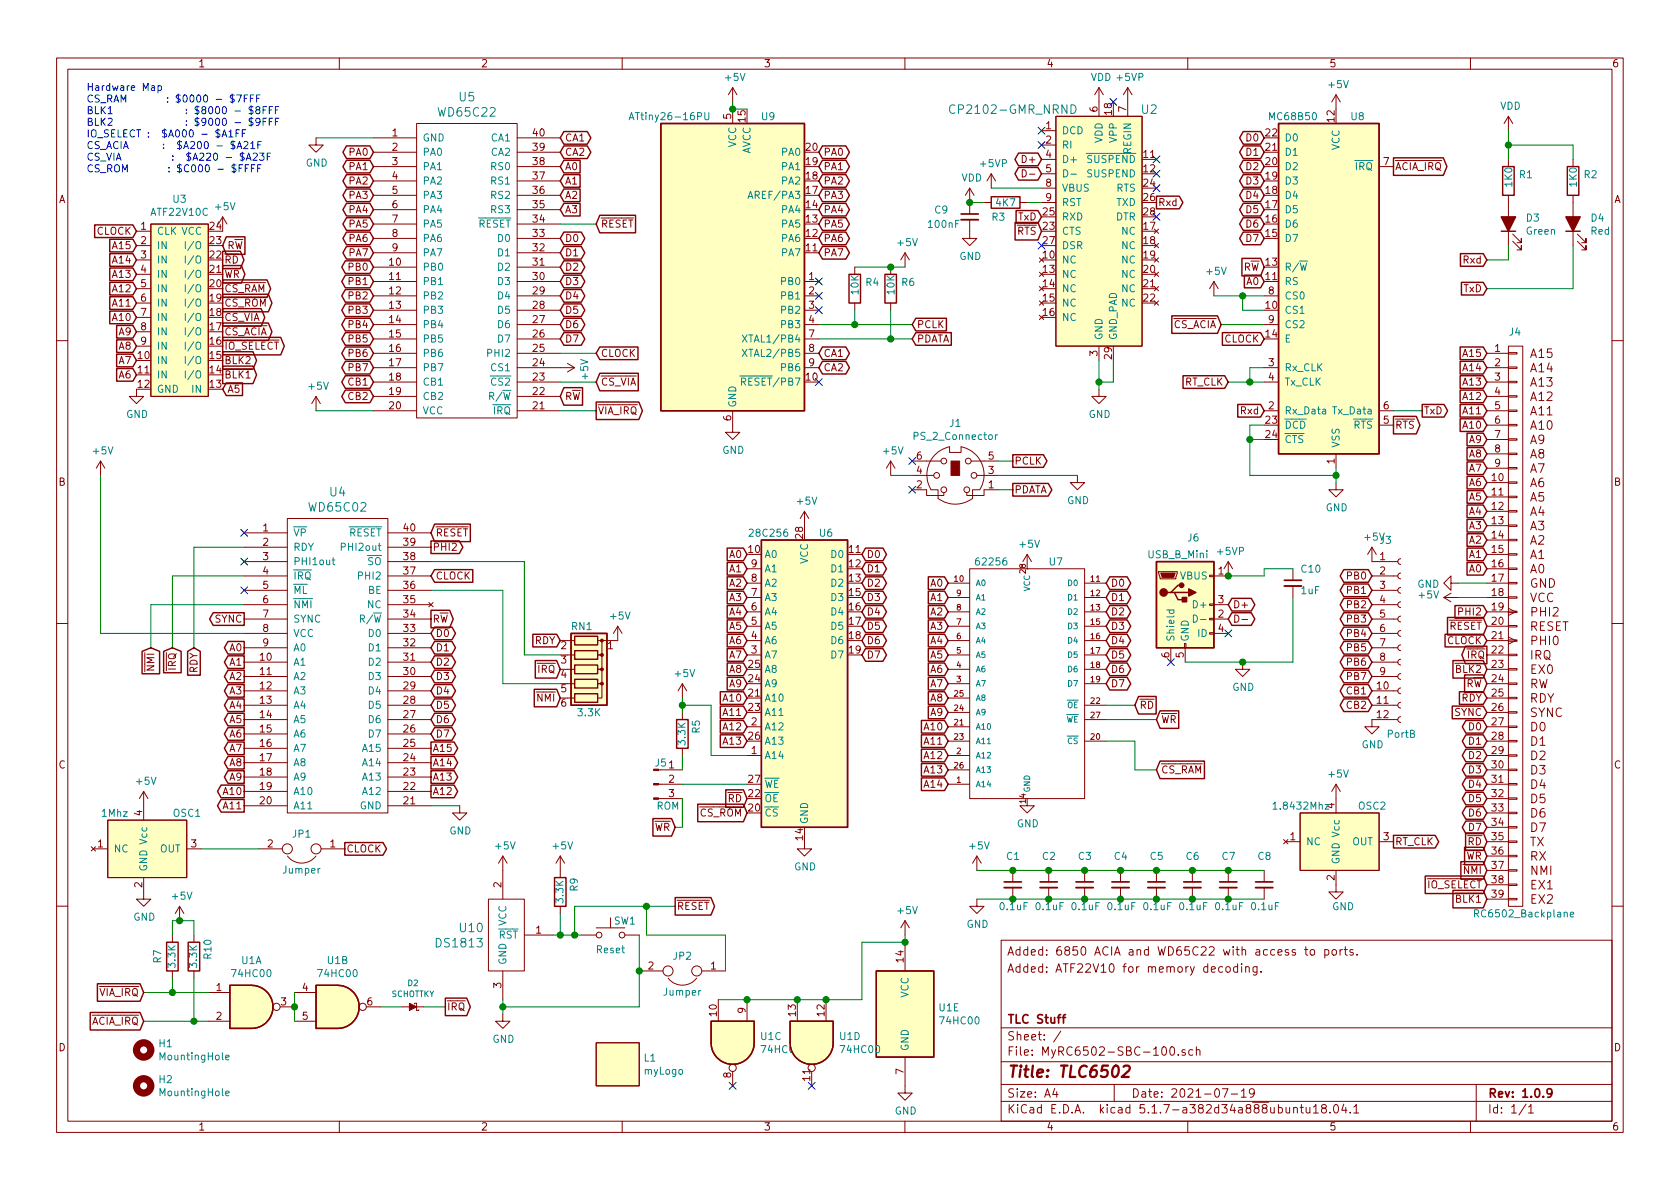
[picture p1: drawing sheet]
<svg xmlns="http://www.w3.org/2000/svg" width="297mm" height="210mm" viewBox="0 0 297 210" stroke-linecap="round" stroke-linejoin="round" font-family="sans-serif">
<defs><g id="words">
<text font-size="2.8" fill="#840000" x="178" y="190.5">Title: TLC6502</text>
<g font-size="2.1" fill="#008484">
<text x="81.2" y="17.9">U5</text>
<text x="77.7" y="20.6">WD65C22</text>
<text x="168.8" y="20.1">CP2102-GMR_NRND</text>
<text x="201.9" y="20.1">U2</text>
<text x="58.3" y="87.8">U4</text>
<text x="54.8" y="90.5">WD65C02</text>
<text x="77.3" y="167.5">DS1813</text>
<text x="81.4" y="164.8">U10</text>
</g>
<g font-size="2.1" fill="#840000">
<text x="270.7" y="65.8">A14</text>
<text x="270.7" y="63.3">A15</text>
<text x="270.7" y="70.9">A12</text>
<text x="270.7" y="68.4">A13</text>
<text x="270.7" y="76">A10</text>
<text x="270.7" y="73.5">A11</text>
<text x="270.5" y="83.6">A7</text>
<text x="270.5" y="81.1">A8</text>
<text x="270.5" y="78.5">A9</text>
<text x="270.5" y="88.7">A5</text>
<text x="270.5" y="86.2">A6</text>
<text x="270.5" y="93.8">A3</text>
<text x="270.5" y="91.2">A4</text>
<text x="270.5" y="101.4">A0</text>
<text x="270.5" y="98.9">A1</text>
<text x="270.5" y="96.3">A2</text>
<text x="270.4" y="106.5">VCC</text>
<text x="270.5" y="103.9">GND</text>
<text x="270.4" y="111.6">RESET</text>
<text x="270.8" y="109">PHI2</text>
<text x="270.5" y="116.6">IRQ</text>
<text x="270.6" y="119.2">EX0</text>
<text x="270.8" y="114.1">PHI0</text>
<text x="270.4" y="121.7">RW</text>
<text x="270.4" y="124.3">RDY</text>
<text x="270.5" y="126.8">SYNC</text>
<text x="270.6" y="129.3">D0</text>
<text x="270.6" y="131.9">D1</text>
<text x="270.6" y="134.4">D2</text>
<text x="270.6" y="137">D3</text>
<text x="270.6" y="139.5">D4</text>
<text x="270.6" y="142">D5</text>
<text x="270.5" y="149.7">TX</text>
<text x="270.6" y="144.6">D6</text>
<text x="270.6" y="147.1">D7</text>
<text x="270.5" y="152.2">RX</text>
<text x="270.6" y="154.7">NMI</text>
<text x="270.6" y="157.3">EX1</text>
<text x="270.6" y="159.8">EX2</text>
<text x="178" y="172">Added: ATF22V10 for memory decoding.</text>
<text x="178" y="169">Added: 6850 ACIA and WD65C22 with access to ports.</text>
<text x="178" y="184">Sheet: /</text>
<text x="178" y="181">TLC Stuff</text>
<text x="178" y="186.7">File: MyRC6502-SBC-100.sch</text>
<text x="178" y="196.9">KiCad E.D.A. kicad 5.1.7-a382d34a888ubuntu18.04.1</text>
<text x="178" y="194.1">Size: A4</text>
<text x="200" y="194.1">Date: 2021-07-19</text>
<text x="263" y="194.1">Rev: 1.0.9</text>
<text x="263" y="196.9">Id: 1/1</text>
</g>
<g font-size="1.8" fill="#840000">
<text x="35" y="11.9">1</text>
<text x="85" y="11.9">2</text>
<text x="135" y="11.9">3</text>
<text x="185" y="11.9">4</text>
<text x="235" y="11.9">5</text>
<text x="285" y="11.9">6</text>
<text x="129.3" y="21.1" transform="rotate(-90 129.3 21.1)">5</text>
<text x="131.8" y="21.5" transform="rotate(-90 131.8 21.5)">15</text>
<text x="184.9" y="22.9">1</text>
<text x="194.1" y="19.8" transform="rotate(-90 194.1 19.8)">6</text>
<text x="196.6" y="20.3" transform="rotate(-90 196.6 20.3)">18</text>
<text x="199.1" y="19.8" transform="rotate(-90 199.1 19.8)">7</text>
<text x="236" y="21.5" transform="rotate(-90 236 21.5)">12</text>
<text x="61.8" y="27.6">PA0</text>
<text x="69.4" y="24.1">1</text>
<text x="69.4" y="26.7">2</text>
<text x="69.4" y="29.2">3</text>
<text x="94.3" y="24.1">40</text>
<text x="94.3" y="29.2">38</text>
<text x="94.3" y="26.7">39</text>
<text x="99.8" y="27.6">CA2</text>
<text x="99.8" y="25">CA1</text>
<text x="142.5" y="29.2">19</text>
<text x="142.5" y="26.7">20</text>
<text x="145.6" y="27.6">PA0</text>
<text x="181.1" y="28.8">D+</text>
<text x="184.9" y="25.4">2</text>
<text x="184.9" y="27.9">4</text>
<text x="202.2" y="27.9">11</text>
<text x="220.5" y="27.6">D1</text>
<text x="220.5" y="25">D0</text>
<text x="223.8" y="29.2">20</text>
<text x="223.8" y="26.7">21</text>
<text x="223.8" y="24.1">22</text>
<text x="244.6" y="29.2">7</text>
<text x="10.4" y="35.9">A</text>
<text x="61.8" y="32.6">PA2</text>
<text x="61.8" y="35.2">PA3</text>
<text x="61.8" y="30.1">PA1</text>
<text x="69.4" y="31.7">4</text>
<text x="69.4" y="34.3">5</text>
<text x="94.3" y="34.3">36</text>
<text x="94.3" y="31.7">37</text>
<text x="99.8" y="35.2">A2</text>
<text x="99.8" y="32.6">A1</text>
<text x="99.8" y="30.1">A0</text>
<text x="142.5" y="34.3">17</text>
<text x="142.5" y="31.7">18</text>
<text x="145.6" y="35.2">PA3</text>
<text x="145.6" y="32.6">PA2</text>
<text x="145.6" y="30.1">PA1</text>
<text x="184.9" y="30.5">5</text>
<text x="184.9" y="33">8</text>
<text x="184.9" y="35.6">9</text>
<text x="202.2" y="30.5">12</text>
<text x="202.2" y="33">24</text>
<text x="202.2" y="35.6">26</text>
<text x="220.5" y="30.1">D2</text>
<text x="220.5" y="32.6">D3</text>
<text x="220.5" y="35.2">D4</text>
<text x="223.8" y="34.3">18</text>
<text x="223.8" y="31.7">19</text>
<text x="246.6" y="30.1">ACIA_IRQ</text>
<text x="285.4" y="35.9">A</text>
<text x="17" y="41.5">CLOCK</text>
<text x="24.9" y="40.6">1</text>
<text x="37.1" y="40.6">24</text>
<text x="61.8" y="37.7">PA4</text>
<text x="61.8" y="40.3">PA5</text>
<text x="69.4" y="36.8">6</text>
<text x="69.4" y="39.4">7</text>
<text x="69.4" y="41.9">8</text>
<text x="94.3" y="41.9">33</text>
<text x="94.3" y="39.4">34</text>
<text x="94.3" y="36.8">35</text>
<text x="99.8" y="37.7">A3</text>
<text x="106.2" y="40.3">RESET</text>
<text x="142.5" y="41.9">12</text>
<text x="142.5" y="39.4">13</text>
<text x="142.5" y="36.8">14</text>
<text x="145.6" y="40.3">PA5</text>
<text x="145.6" y="37.7">PA4</text>
<text x="179.8" y="41.5">RTS</text>
<text x="180" y="39">TxD</text>
<text x="184.5" y="40.6">23</text>
<text x="184.5" y="38.1">25</text>
<text x="202.2" y="40.6">17</text>
<text x="202.2" y="38.1">28</text>
<text x="204.7" y="36.4">Rxd</text>
<text x="220.5" y="37.7">D5</text>
<text x="220.5" y="40.3">D6</text>
<text x="223.8" y="41.9">15</text>
<text x="223.8" y="39.4">16</text>
<text x="223.8" y="36.8">17</text>
<text x="20.1" y="44.1">A15</text>
<text x="20.1" y="46.6">A14</text>
<text x="24.9" y="43.2">2</text>
<text x="24.9" y="45.7">3</text>
<text x="37.1" y="45.7">22</text>
<text x="37.1" y="43.2">23</text>
<text x="39.6" y="46.6">RD</text>
<text x="40.2" y="44.1">RW</text>
<text x="61.8" y="42.8">PA6</text>
<text x="61.8" y="45.3">PA7</text>
<text x="61.8" y="47.9">PB0</text>
<text x="68.9" y="47">10</text>
<text x="69.4" y="44.4">9</text>
<text x="94.3" y="47">31</text>
<text x="94.3" y="44.4">32</text>
<text x="99.8" y="47.9">D2</text>
<text x="99.8" y="45.3">D1</text>
<text x="99.8" y="42.8">D0</text>
<text x="142.5" y="44.4">11</text>
<text x="145.6" y="45.3">PA7</text>
<text x="145.6" y="42.8">PA6</text>
<text x="184.5" y="45.7">10</text>
<text x="184.5" y="43.2">27</text>
<text x="202.2" y="43.2">18</text>
<text x="202.2" y="45.7">19</text>
<text x="219.8" y="47.9">RW</text>
<text x="220.5" y="42.8">D7</text>
<text x="223.8" y="47">13</text>
<text x="258.7" y="46.6">Rxd</text>
<text x="20.1" y="51.7">A12</text>
<text x="20.1" y="49.1">A13</text>
<text x="24.9" y="48.3">4</text>
<text x="24.9" y="50.8">5</text>
<text x="24.9" y="53.3">6</text>
<text x="37.1" y="53.3">19</text>
<text x="37.1" y="50.8">20</text>
<text x="37.1" y="48.3">21</text>
<text x="39.6" y="49.1">WR</text>
<text x="39.6" y="51.7">CS_RAM</text>
<text x="61.8" y="53">PB2</text>
<text x="61.8" y="50.4">PB1</text>
<text x="68.9" y="49.5">11</text>
<text x="68.9" y="52.1">12</text>
<text x="94.3" y="49.5">30</text>
<text x="94.3" y="52.1">29</text>
<text x="99.8" y="53">D4</text>
<text x="99.8" y="50.4">D3</text>
<text x="143" y="49.5">1</text>
<text x="143" y="52.1">2</text>
<text x="184.5" y="48.3">13</text>
<text x="184.5" y="50.8">14</text>
<text x="184.5" y="53.3">15</text>
<text x="202.2" y="48.3">20</text>
<text x="202.2" y="50.8">21</text>
<text x="202.2" y="53.3">22</text>
<text x="220.5" y="50.4">A0</text>
<text x="223.8" y="49.5">11</text>
<text x="224.3" y="52.1">8</text>
<text x="258.7" y="51.7">TxD</text>
<text x="20.1" y="56.8">A10</text>
<text x="20.1" y="54.2">A11</text>
<text x="21.1" y="59.3">A9</text>
<text x="24.9" y="55.9">7</text>
<text x="24.9" y="58.4">8</text>
<text x="37.1" y="58.4">17</text>
<text x="37.1" y="55.9">18</text>
<text x="39.6" y="56.8">CS_VIA</text>
<text x="39.6" y="59.3">CS_ACIA</text>
<text x="39.6" y="54.2">CS_ROM</text>
<text x="61.8" y="55.5">PB3</text>
<text x="61.8" y="58">PB4</text>
<text x="68.9" y="54.6">13</text>
<text x="68.9" y="57.1">14</text>
<text x="68.9" y="59.7">15</text>
<text x="94.3" y="59.7">26</text>
<text x="94.3" y="57.1">27</text>
<text x="94.3" y="54.6">28</text>
<text x="99.8" y="58">D6</text>
<text x="99.8" y="55.5">D5</text>
<text x="143" y="54.6">3</text>
<text x="143" y="57.1">4</text>
<text x="143" y="59.7">7</text>
<text x="162.1" y="58">PCLK</text>
<text x="184.5" y="55.9">16</text>
<text x="207.3" y="58">CS_ACIA</text>
<text x="223.8" y="54.6">10</text>
<text x="223.8" y="59.7">14</text>
<text x="224.3" y="57.1">9</text>
<text x="21.1" y="61.8">A8</text>
<text x="21.1" y="64.4">A7</text>
<text x="24.4" y="63.5">10</text>
<text x="24.9" y="61">9</text>
<text x="37.1" y="63.5">15</text>
<text x="37.1" y="61">16</text>
<text x="39.6" y="61.8">IO_SELECT</text>
<text x="39.6" y="64.4">BLK2</text>
<text x="61.8" y="60.6">PB5</text>
<text x="61.8" y="65.7">PB7</text>
<text x="61.8" y="63.1">PB6</text>
<text x="68.9" y="62.2">16</text>
<text x="68.9" y="64.8">17</text>
<text x="94.3" y="64.8">24</text>
<text x="94.3" y="62.2">25</text>
<text x="99.8" y="60.6">D7</text>
<text x="106.2" y="63.1">CLOCK</text>
<text x="143" y="62.2">8</text>
<text x="143" y="64.8">9</text>
<text x="145.6" y="63.1">CA1</text>
<text x="145.6" y="65.7">CA2</text>
<text x="162.1" y="60.6">PDATA</text>
<text x="194.1" y="63" transform="rotate(-90 194.1 63)">3</text>
<text x="196.6" y="63.4" transform="rotate(-90 196.6 63.4)">29</text>
<text x="216.4" y="60.6">CLOCK</text>
<text x="224.3" y="64.8">3</text>
<text x="258.9" y="63.1">A15</text>
<text x="258.9" y="65.7">A14</text>
<text x="264.3" y="62.2">1</text>
<text x="264.3" y="64.8">2</text>
<text x="21.1" y="66.9">A6</text>
<text x="24.4" y="66">11</text>
<text x="24.4" y="68.6">12</text>
<text x="37.1" y="68.6">13</text>
<text x="37.1" y="66">14</text>
<text x="39.6" y="66.9">BLK1</text>
<text x="40.2" y="69.5">A5</text>
<text x="61.7" y="70.7">CB2</text>
<text x="61.7" y="68.2">CB1</text>
<text x="68.9" y="67.3">18</text>
<text x="68.9" y="69.8">19</text>
<text x="94.3" y="69.8">22</text>
<text x="94.3" y="67.3">23</text>
<text x="99.8" y="70.7">RW</text>
<text x="106.2" y="68.2">CS_VIA</text>
<text x="142.5" y="67.3">10</text>
<text x="209.4" y="68.2">RT_CLK</text>
<text x="224.3" y="67.3">4</text>
<text x="258.9" y="68.2">A13</text>
<text x="258.9" y="70.7">A12</text>
<text x="264.3" y="67.3">3</text>
<text x="264.3" y="69.8">4</text>
<text x="68.9" y="72.4">20</text>
<text x="94.3" y="72.4">21</text>
<text x="105.7" y="73.3">VIA_IRQ</text>
<text x="129.3" y="74.4" transform="rotate(-90 129.3 74.4)">6</text>
<text x="219.4" y="73.3">Rxd</text>
<text x="223.8" y="74.9">23</text>
<text x="223.8" y="77.5">24</text>
<text x="224.3" y="72.4">2</text>
<text x="244.6" y="74.9">5</text>
<text x="244.6" y="72.4">6</text>
<text x="246.6" y="75.8">RTS</text>
<text x="251.7" y="73.3">TxD</text>
<text x="258.9" y="73.3">A11</text>
<text x="258.9" y="75.8">A10</text>
<text x="264.3" y="72.4">5</text>
<text x="264.3" y="74.9">6</text>
<text x="264.3" y="77.5">7</text>
<text x="162.1" y="83.8">4</text>
<text x="162.1" y="81.3">6</text>
<text x="174.8" y="83.8">3</text>
<text x="174.8" y="81.3">5</text>
<text x="179.3" y="82.2">PCLK</text>
<text x="236" y="82" transform="rotate(-90 236 82)">1</text>
<text x="259.8" y="78.4">A9</text>
<text x="259.8" y="80.9">A8</text>
<text x="259.8" y="83.4">A7</text>
<text x="264.3" y="80">8</text>
<text x="264.3" y="82.5">9</text>
<text x="10.4" y="85.9">B</text>
<text x="162.1" y="86.4">2</text>
<text x="174.8" y="86.4">1</text>
<text x="179.3" y="87.2">PDATA</text>
<text x="259.8" y="86">A6</text>
<text x="259.8" y="88.5">A5</text>
<text x="263.8" y="85.1">10</text>
<text x="263.8" y="87.6">11</text>
<text x="285.4" y="85.9">B</text>
<text x="46.5" y="94">1</text>
<text x="71.4" y="94">40</text>
<text x="77" y="94.9">RESET</text>
<text x="142" y="95.2" transform="rotate(-90 142 95.2)">28</text>
<text x="259.8" y="91.1">A4</text>
<text x="259.8" y="93.6">A3</text>
<text x="263.8" y="90.2">12</text>
<text x="263.8" y="92.7">13</text>
<text x="263.8" y="95.2">14</text>
<text x="46.5" y="96.5">2</text>
<text x="46.5" y="99.1">3</text>
<text x="46.5" y="101.6">4</text>
<text x="71.4" y="101.6">37</text>
<text x="71.4" y="99.1">38</text>
<text x="71.4" y="96.5">39</text>
<text x="76.5" y="97.4">PHI2</text>
<text x="129" y="98.7">A0</text>
<text x="129" y="101.2">A1</text>
<text x="132.4" y="97.8">10</text>
<text x="132.9" y="100.3">9</text>
<text x="150.2" y="97.8">11</text>
<text x="150.2" y="100.3">12</text>
<text x="153.2" y="98.7">D0</text>
<text x="153.2" y="101.2">D1</text>
<text x="215.4" y="101.6">1</text>
<text x="244" y="99.1">1</text>
<text x="244" y="101.6">2</text>
<text x="259.8" y="101.2">A0</text>
<text x="259.8" y="98.7">A1</text>
<text x="259.8" y="96.1">A2</text>
<text x="263.8" y="97.8">15</text>
<text x="263.8" y="100.3">16</text>
<text x="46.5" y="104.1">5</text>
<text x="46.5" y="106.7">6</text>
<text x="71.4" y="106.7">35</text>
<text x="71.4" y="104.1">36</text>
<text x="77" y="102.5">CLOCK</text>
<text x="129" y="103.8">A2</text>
<text x="129" y="106.3">A3</text>
<text x="132.9" y="107.9">6</text>
<text x="132.9" y="105.4">7</text>
<text x="132.9" y="102.9">8</text>
<text x="150.2" y="102.9">13</text>
<text x="150.2" y="105.4">15</text>
<text x="150.2" y="107.9">16</text>
<text x="153.2" y="106.3">D3</text>
<text x="153.2" y="103.8">D2</text>
<text x="164.6" y="103.8">A0</text>
<text x="164.6" y="106.3">A1</text>
<text x="196.4" y="106.3">D1</text>
<text x="196.4" y="103.8">D0</text>
<text x="215.4" y="106.7">3</text>
<text x="218" y="107.6">D+</text>
<text x="238.4" y="102.5">PB0</text>
<text x="238.4" y="105">PB1</text>
<text x="238.4" y="107.6">PB2</text>
<text x="244" y="104.1">3</text>
<text x="244" y="106.7">4</text>
<text x="263.8" y="102.9">17</text>
<text x="263.8" y="105.4">18</text>
<text x="263.8" y="107.9">19</text>
<text x="38" y="110.1">SYNC</text>
<text x="46.5" y="109.2">7</text>
<text x="46.5" y="111.8">8</text>
<text x="71.4" y="111.8">33</text>
<text x="71.4" y="109.2">34</text>
<text x="76.5" y="110.1">RW</text>
<text x="77" y="112.6">D0</text>
<text x="94.5" y="113.9">RDY</text>
<text x="129" y="113.9">A6</text>
<text x="129" y="108.8">A4</text>
<text x="129" y="111.4">A5</text>
<text x="132.9" y="113">4</text>
<text x="132.9" y="110.5">5</text>
<text x="150.2" y="110.5">17</text>
<text x="150.2" y="113">18</text>
<text x="153.2" y="108.8">D4</text>
<text x="153.2" y="111.4">D5</text>
<text x="153.2" y="113.9">D6</text>
<text x="164.6" y="108.8">A2</text>
<text x="164.6" y="111.4">A3</text>
<text x="164.6" y="113.9">A4</text>
<text x="196.4" y="113.9">D4</text>
<text x="196.4" y="111.4">D3</text>
<text x="196.4" y="108.8">D2</text>
<text x="215.4" y="109.2">2</text>
<text x="215.4" y="111.8">4</text>
<text x="238.4" y="110.1">PB3</text>
<text x="238.4" y="112.6">PB4</text>
<text x="244" y="109.2">5</text>
<text x="244" y="111.8">6</text>
<text x="255.8" y="113.9">CLOCK</text>
<text x="256.2" y="111.4">RESET</text>
<text x="258.2" y="108.8">PHI2</text>
<text x="263.8" y="110.5">20</text>
<text x="263.8" y="113">21</text>
<text x="27.3" y="118.6" transform="rotate(-90 27.3 118.6)">NMI</text>
<text x="31.1" y="118.5" transform="rotate(-90 31.1 118.5)">IRQ</text>
<text x="34.9" y="119.1" transform="rotate(-90 34.9 119.1)">RDY</text>
<text x="40.7" y="115.2">A0</text>
<text x="40.7" y="117.7">A1</text>
<text x="46" y="116.8">10</text>
<text x="46" y="119.4">11</text>
<text x="46.5" y="114.3">9</text>
<text x="71.4" y="119.4">30</text>
<text x="71.4" y="116.8">31</text>
<text x="71.4" y="114.3">32</text>
<text x="77" y="117.7">D2</text>
<text x="77" y="115.2">D1</text>
<text x="95.1" y="119">IRQ</text>
<text x="99.2" y="114.8">2</text>
<text x="99.2" y="117.3">3</text>
<text x="99.2" y="119.9">4</text>
<text x="107.5" y="114.8">1</text>
<text x="129" y="116.5">A7</text>
<text x="129" y="119">A8</text>
<text x="132.4" y="118.1">25</text>
<text x="132.9" y="115.6">3</text>
<text x="150.2" y="115.6">19</text>
<text x="153.2" y="116.5">D7</text>
<text x="164.6" y="116.5">A5</text>
<text x="164.6" y="119">A6</text>
<text x="196.4" y="119">D6</text>
<text x="196.4" y="116.5">D5</text>
<text x="206.8" y="116.3" transform="rotate(-90 206.8 116.3)">6</text>
<text x="209.3" y="116.3" transform="rotate(-90 209.3 116.3)">5</text>
<text x="238.4" y="117.7">PB6</text>
<text x="238.4" y="115.2">PB5</text>
<text x="244" y="114.3">7</text>
<text x="244" y="116.8">8</text>
<text x="244" y="119.4">9</text>
<text x="257.5" y="119">BLK2</text>
<text x="259.5" y="116.5">IRQ</text>
<text x="263.8" y="115.6">22</text>
<text x="263.8" y="118.1">23</text>
<text x="40.7" y="120.3">A2</text>
<text x="40.7" y="122.8">A3</text>
<text x="40.7" y="125.3">A4</text>
<text x="46" y="121.9">12</text>
<text x="46" y="124.5">13</text>
<text x="71.4" y="124.5">28</text>
<text x="71.4" y="121.9">29</text>
<text x="77" y="120.3">D3</text>
<text x="77" y="122.8">D4</text>
<text x="77" y="125.3">D5</text>
<text x="95" y="124.1">NMI</text>
<text x="99.2" y="122.4">5</text>
<text x="99.2" y="125">6</text>
<text x="128" y="124.1">A10</text>
<text x="129" y="121.5">A9</text>
<text x="132.4" y="123.2">21</text>
<text x="132.4" y="125.7">23</text>
<text x="132.4" y="120.6">24</text>
<text x="164.6" y="121.5">A7</text>
<text x="164.6" y="124.1">A8</text>
<text x="196.4" y="121.5">D7</text>
<text x="201.4" y="125.3">RD</text>
<text x="238.3" y="125.3">CB2</text>
<text x="238.3" y="122.8">CB1</text>
<text x="238.4" y="120.3">PB7</text>
<text x="243.5" y="121.9">10</text>
<text x="243.5" y="124.5">11</text>
<text x="258.4" y="124.1">RDY</text>
<text x="259.2" y="121.5">RW</text>
<text x="263.8" y="120.6">24</text>
<text x="263.8" y="123.2">25</text>
<text x="263.8" y="125.7">26</text>
<text x="40.7" y="127.9">A5</text>
<text x="40.7" y="130.4">A6</text>
<text x="46" y="127">14</text>
<text x="46" y="129.5">15</text>
<text x="71.4" y="129.5">26</text>
<text x="71.4" y="127">27</text>
<text x="77" y="130.4">D7</text>
<text x="77" y="127.9">D6</text>
<text x="128" y="126.6">A11</text>
<text x="128" y="129.2">A12</text>
<text x="128" y="131.7">A13</text>
<text x="132.4" y="130.8">26</text>
<text x="132.9" y="128.3">2</text>
<text x="163.6" y="131.7">A11</text>
<text x="163.6" y="129.2">A10</text>
<text x="164.6" y="126.6">A9</text>
<text x="205.3" y="127.9">WR</text>
<text x="243.5" y="127">12</text>
<text x="257.2" y="126.6">SYNC</text>
<text x="259.8" y="129.2">D0</text>
<text x="259.8" y="131.7">D1</text>
<text x="263.8" y="128.3">27</text>
<text x="263.8" y="130.8">28</text>
<text x="10.4" y="135.9">C</text>
<text x="40.7" y="135.5">A8</text>
<text x="40.7" y="133">A7</text>
<text x="46" y="132.1">16</text>
<text x="46" y="134.6">17</text>
<text x="46" y="137.2">18</text>
<text x="71.4" y="137.2">23</text>
<text x="71.4" y="134.6">24</text>
<text x="71.4" y="132.1">25</text>
<text x="76.5" y="133">A15</text>
<text x="76.5" y="135.5">A14</text>
<text x="118.3" y="135.9">1</text>
<text x="132.9" y="133.3">1</text>
<text x="163.6" y="136.8">A13</text>
<text x="163.6" y="134.2">A12</text>
<text x="205.3" y="136.8">CS_RAM</text>
<text x="259.8" y="134.2">D2</text>
<text x="259.8" y="136.8">D3</text>
<text x="263.8" y="135.9">30</text>
<text x="263.8" y="133.3">29</text>
<text x="285.4" y="135.9">C</text>
<text x="39.7" y="143.1">A11</text>
<text x="39.7" y="140.6">A10</text>
<text x="40.7" y="138">A9</text>
<text x="46" y="142.2">20</text>
<text x="46" y="139.7">19</text>
<text x="71.4" y="142.2">21</text>
<text x="71.4" y="139.7">22</text>
<text x="76.5" y="138">A13</text>
<text x="76.5" y="140.6">A12</text>
<text x="118.3" y="138.4">2</text>
<text x="118.3" y="141">3</text>
<text x="128.7" y="141.9">RD</text>
<text x="132.4" y="143.5">20</text>
<text x="132.4" y="141">22</text>
<text x="132.4" y="138.4">27</text>
<text x="163.6" y="139.3">A14</text>
<text x="259.8" y="141.9">D5</text>
<text x="259.8" y="139.3">D4</text>
<text x="263.8" y="138.4">31</text>
<text x="263.8" y="141">32</text>
<text x="263.8" y="143.5">33</text>
<text x="17.3" y="149.9">1</text>
<text x="25.1" y="144.2" transform="rotate(-90 25.1 144.2)">4</text>
<text x="33.8" y="149.9">3</text>
<text x="47.3" y="149.9">2</text>
<text x="58.4" y="149.9">1</text>
<text x="115.6" y="146.9">WR</text>
<text x="123.7" y="144.4">CS_ROM</text>
<text x="142" y="148.5" transform="rotate(-90 142 148.5)">14</text>
<text x="228.1" y="148.6">1</text>
<text x="244.6" y="148.6">3</text>
<text x="246.6" y="149.5">RT_CLK</text>
<text x="259.5" y="149.5">RD</text>
<text x="259.8" y="144.4">D6</text>
<text x="259.8" y="146.9">D7</text>
<text x="263.8" y="146">34</text>
<text x="263.8" y="148.6">35</text>
<text x="61.2" y="150.7">CLOCK</text>
<text x="236" y="155.7" transform="rotate(-90 236 155.7)">2</text>
<text x="258.9" y="154.6">NMI</text>
<text x="259.2" y="152">WR</text>
<text x="263.8" y="151.1">36</text>
<text x="263.8" y="153.7">37</text>
<text x="25.1" y="156.9" transform="rotate(-90 25.1 156.9)">2</text>
<text x="88.6" y="156.9" transform="rotate(-90 88.6 156.9)">2</text>
<text x="119.6" y="160.9">RESET</text>
<text x="252.3" y="157.1">IO_SELECT</text>
<text x="257.5" y="159.6">BLK1</text>
<text x="263.8" y="156.2">38</text>
<text x="263.8" y="158.7">39</text>
<text x="94.8" y="165.1">1</text>
<text x="114.6" y="171.4">2</text>
<text x="125.7" y="171.4">1</text>
<text x="159.8" y="170.1" transform="rotate(-90 159.8 170.1)">14</text>
<text x="17.5" y="176.1">VIA_IRQ</text>
<text x="38.3" y="175.3">1</text>
<text x="49.7" y="177.8">3</text>
<text x="53.5" y="175.3">4</text>
<text x="64.9" y="177.8">6</text>
<text x="79" y="178.7">IRQ</text>
<text x="88.6" y="174.7" transform="rotate(-90 88.6 174.7)">3</text>
<text x="126.7" y="179.6" transform="rotate(-90 126.7 179.6)">10</text>
<text x="131.8" y="179.2" transform="rotate(-90 131.8 179.2)">9</text>
<text x="140.7" y="179.6" transform="rotate(-90 140.7 179.6)">13</text>
<text x="145.8" y="179.6" transform="rotate(-90 145.8 179.6)">12</text>
<text x="10.4" y="185.9">D</text>
<text x="16.2" y="181.2">ACIA_IRQ</text>
<text x="38.3" y="180.3">2</text>
<text x="53.5" y="180.3">5</text>
<text x="285.4" y="185.9">D</text>
<text x="129.3" y="190.6" transform="rotate(-90 129.3 190.6)">8</text>
<text x="143.3" y="191.1" transform="rotate(-90 143.3 191.1)">11</text>
<text x="159.8" y="190" transform="rotate(-90 159.8 190)">7</text>
<text x="35" y="199.9">1</text>
<text x="85" y="199.9">2</text>
<text x="135" y="199.9">3</text>
<text x="185" y="199.9">4</text>
<text x="235" y="199.9">5</text>
<text x="285" y="199.9">6</text>
</g>
<g font-size="1.8" fill="#0000c2">
<text x="15.2" y="16.1">Hardware Map</text>
<text x="15.2" y="18.1">CS_RAM</text>
<text x="15.2" y="20.2">BLK1</text>
<text x="15.2" y="22.2">BLK2</text>
<text x="26.1" y="18.1">: $0000 - $7FFF</text>
<text x="15.2" y="24.3">IO_SELECT : $A000 - $A1FF</text>
<text x="15.2" y="26.4">CS_ACIA</text>
<text x="15.2" y="28.4">CS_VIA</text>
<text x="25.8" y="26.4">: $A200 - $A21F</text>
<text x="26" y="28.4">: $A220 - $A23F</text>
<text x="15.2" y="30.5">CS_ROM</text>
<text x="26.2" y="30.5">: $C000 - $FFFF</text>
</g>
<g font-size="1.8" fill="#008484">
<text x="128.3" y="14.3">+5V</text>
<text x="192.8" y="14.3">VDD +5VP</text>
<text x="235" y="15.6">+5V</text>
<text x="112.2" y="21.3">ATtiny26-16PU</text>
<text x="134.7" y="21.3">U9</text>
<text x="187.7" y="23.7">DCD</text>
<text x="224.6" y="21.3">MC68B50</text>
<text x="238.9" y="21.3">U8</text>
<text x="265.2" y="19.4">VDD</text>
<text x="54.1" y="29.5">GND</text>
<text x="74.7" y="25">GND</text>
<text x="74.7" y="27.6">PA0</text>
<text x="86.9" y="25">CA1</text>
<text x="86.9" y="27.6">CA2</text>
<text x="130.2" y="26.1" transform="rotate(-90 130.2 26.1)">VCC</text>
<text x="132.7" y="27.4" transform="rotate(-90 132.7 27.4)">AVCC</text>
<text x="138.3" y="27.6">PA0</text>
<text x="173.5" y="29.6">+5VP</text>
<text x="187.7" y="26.3">RI</text>
<text x="187.7" y="28.8">D+</text>
<text x="192.4" y="28.8">SUSPEND</text>
<text x="194.9" y="25.3" transform="rotate(-90 194.9 25.3)">VDD</text>
<text x="197.5" y="25.1" transform="rotate(-90 197.5 25.1)">VPP</text>
<text x="200" y="27.2" transform="rotate(-90 200 27.2)">REGIN</text>
<text x="227.1" y="27.6">D1</text>
<text x="227.1" y="25">D0</text>
<text x="236.9" y="26.6" transform="rotate(-90 236.9 26.6)">VCC</text>
<text x="30.6" y="35.9">U3</text>
<text x="74.7" y="30.1">PA1</text>
<text x="74.7" y="32.6">PA2</text>
<text x="74.7" y="35.2">PA3</text>
<text x="87" y="35.2">RS2</text>
<text x="87" y="32.6">RS1</text>
<text x="87" y="30.1">RS0</text>
<text x="133" y="35.2">AREF/PA3</text>
<text x="138.3" y="32.6">PA2</text>
<text x="138.3" y="30.1">PA1</text>
<text x="170" y="32.1">VDD</text>
<text x="187.7" y="33.9">VBUS</text>
<text x="192.4" y="31.4">SUSPEND</text>
<text x="197.4" y="33.9">RTS</text>
<text x="227.1" y="35.2">D4</text>
<text x="227.1" y="32.6">D3</text>
<text x="227.1" y="30.1">D2</text>
<text x="239.7" y="30.1">IRQ</text>
<text x="267.4" y="33" transform="rotate(-90 267.4 33)">1K0</text>
<text x="268.7" y="31.5">R1</text>
<text x="278.8" y="33" transform="rotate(-90 278.8 33)">1K0</text>
<text x="280.1" y="31.5">R2</text>
<text x="26.8" y="38.2">ATF22V10C</text>
<text x="27.7" y="41.5">CLK VCC</text>
<text x="38.2" y="37.2">+5V</text>
<text x="74.7" y="37.7">PA4</text>
<text x="74.7" y="40.3">PA5</text>
<text x="84.5" y="40.3">RESET</text>
<text x="87" y="37.7">RS3</text>
<text x="138.3" y="40.3">PA5</text>
<text x="138.3" y="37.7">PA4</text>
<text x="164.3" y="40.3">100nF</text>
<text x="165.3" y="37.8">C9</text>
<text x="175.4" y="39">R3</text>
<text x="176.2" y="36.5">4K7</text>
<text x="187.7" y="36.4">RST</text>
<text x="187.7" y="41.5">CTS</text>
<text x="187.7" y="39">RXD</text>
<text x="197.3" y="39">DTR</text>
<text x="197.4" y="36.4">TXD</text>
<text x="198.3" y="41.5">NC</text>
<text x="227.1" y="40.3">D6</text>
<text x="227.1" y="37.7">D5</text>
<text x="269.9" y="39.2">D3</text>
<text x="269.9" y="41.5">Green</text>
<text x="281.3" y="41.5">Red</text>
<text x="281.3" y="39.2">D4</text>
<text x="27.7" y="44.1">IN</text>
<text x="27.7" y="46.6">IN</text>
<text x="33.5" y="46.6">I/O</text>
<text x="33.5" y="44.1">I/O</text>
<text x="74.7" y="42.8">PA6</text>
<text x="74.7" y="45.3">PA7</text>
<text x="74.7" y="47.9">PB0</text>
<text x="88.2" y="47.9">D2</text>
<text x="88.2" y="45.3">D1</text>
<text x="88.2" y="42.8">D0</text>
<text x="138.3" y="45.3">PA7</text>
<text x="138.3" y="42.8">PA6</text>
<text x="158.8" y="43.5">+5V</text>
<text x="169.6" y="46">GND</text>
<text x="187.7" y="46.6">NC</text>
<text x="187.7" y="44.1">DSR</text>
<text x="198.3" y="44.1">NC</text>
<text x="198.3" y="46.6">NC</text>
<text x="227.1" y="47.9">R/W</text>
<text x="227.1" y="42.8">D7</text>
<text x="27.7" y="49.1">IN</text>
<text x="27.7" y="51.7">IN</text>
<text x="33.5" y="51.7">I/O</text>
<text x="33.5" y="49.1">I/O</text>
<text x="74.7" y="50.4">PB1</text>
<text x="74.7" y="53">PB2</text>
<text x="88.2" y="50.4">D3</text>
<text x="88.2" y="53">D4</text>
<text x="138.3" y="50.4">PB0</text>
<text x="138.3" y="53">PB1</text>
<text x="151.8" y="52" transform="rotate(-90 151.8 52)">10K</text>
<text x="153.1" y="50.6">R4</text>
<text x="158.2" y="52" transform="rotate(-90 158.2 52)">10K</text>
<text x="159.5" y="50.6">R6</text>
<text x="187.7" y="49.1">NC</text>
<text x="187.7" y="51.7">NC</text>
<text x="198.3" y="49.1">NC</text>
<text x="198.3" y="51.7">NC</text>
<text x="213.4" y="48.6">+5V</text>
<text x="227.1" y="50.4">RS</text>
<text x="227.1" y="53">CS0</text>
<text x="27.7" y="54.2">IN</text>
<text x="27.7" y="56.8">IN</text>
<text x="27.7" y="59.3">IN</text>
<text x="33.5" y="59.3">I/O</text>
<text x="33.5" y="56.8">I/O</text>
<text x="33.5" y="54.2">I/O</text>
<text x="74.7" y="55.5">PB3</text>
<text x="74.7" y="58">PB4</text>
<text x="88.2" y="58">D6</text>
<text x="88.2" y="55.5">D5</text>
<text x="138.3" y="55.5">PB2</text>
<text x="138.3" y="58">PB3</text>
<text x="187.7" y="54.2">NC</text>
<text x="187.7" y="56.8">NC</text>
<text x="198.3" y="54.2">NC</text>
<text x="227.1" y="55.5">CS1</text>
<text x="227.1" y="58">CS2</text>
<text x="266.9" y="59.4">J4</text>
<text x="27.7" y="64.4">IN</text>
<text x="27.7" y="61.8">IN</text>
<text x="33.5" y="64.4">I/O</text>
<text x="33.5" y="61.8">I/O</text>
<text x="74.7" y="60.6">PB5</text>
<text x="74.7" y="63.1">PB6</text>
<text x="74.7" y="65.7">PB7</text>
<text x="86.5" y="63.1">PHI2</text>
<text x="87" y="65.7">CS1</text>
<text x="88.2" y="60.6">D7</text>
<text x="132.2" y="60.6">XTAL1/PB4</text>
<text x="132.2" y="63.1">XTAL2/PB5</text>
<text x="138.3" y="65.7">PB6</text>
<text x="194.9" y="60.2" transform="rotate(-90 194.9 60.2)">GND</text>
<text x="197.5" y="60.2" transform="rotate(-90 197.5 60.2)">GND_PAD</text>
<text x="227.1" y="60.6">E</text>
<text x="227.1" y="65.7">Rx_CLK</text>
<text x="27.7" y="66.9">IN</text>
<text x="27.7" y="69.5">GND</text>
<text x="33.5" y="66.9">I/O</text>
<text x="34" y="69.5">IN</text>
<text x="54.7" y="68.9">+5V</text>
<text x="74.7" y="68.2">CB1</text>
<text x="74.7" y="70.7">CB2</text>
<text x="87" y="70.7">R/W</text>
<text x="87" y="68.2">CS2</text>
<text x="104" y="67" transform="rotate(-90 104 67)">+5V</text>
<text x="131.9" y="68.2">RESET/PB7</text>
<text x="227.1" y="68.2">Tx_CLK</text>
<text x="22.3" y="73.9">GND</text>
<text x="74.7" y="73.3">VCC</text>
<text x="87.3" y="73.3">IRQ</text>
<text x="130.2" y="72.1" transform="rotate(-90 130.2 72.1)">GND</text>
<text x="161.8" y="77.8">PS_2_Connector</text>
<text x="167.9" y="75.5">J1</text>
<text x="192.5" y="73.9">GND</text>
<text x="227.1" y="73.3">Rx_Data</text>
<text x="227.1" y="75.8">DCD</text>
<text x="235.9" y="73.3">Tx_Data</text>
<text x="239.3" y="75.8">RTS</text>
<text x="16.6" y="80.4">+5V</text>
<text x="127.7" y="80.3">GND</text>
<text x="156.3" y="80.4">+5V</text>
<text x="227.1" y="78.4">CTS</text>
<text x="236.9" y="79.2" transform="rotate(-90 236.9 79.2)">VSS</text>
<text x="141" y="89.2">+5V</text>
<text x="188.7" y="89.1">GND</text>
<text x="51.8" y="94.9">VP</text>
<text x="61.7" y="94.9">RESET</text>
<text x="132.8" y="94.9">28C256</text>
<text x="144.9" y="94.9">U6</text>
<text x="210" y="95.8">J6</text>
<text x="234.4" y="90.4">GND</text>
<text x="241.4" y="95.6">+5V</text>
<text x="51.8" y="97.4">RDY</text>
<text x="51.8" y="99.9">PHI1out</text>
<text x="60.9" y="97.4">PHI2out</text>
<text x="65" y="99.9">SO</text>
<text x="135.1" y="98.7">A0</text>
<text x="135.1" y="101.2">A1</text>
<text x="142.9" y="99.7" transform="rotate(-90 142.9 99.7)">VCC</text>
<text x="147.1" y="98.7">D0</text>
<text x="147.1" y="101.2">D1</text>
<text x="172.8" y="100">62256</text>
<text x="180.4" y="96.9">+5V</text>
<text x="185.6" y="100">U7</text>
<text x="203" y="98.7">USB_B_Mini</text>
<text x="215.4" y="98.1">+5VP</text>
<text x="230.1" y="101.3">C10</text>
<text x="244" y="96.2">J3</text>
<text x="51.8" y="102.5">IRQ</text>
<text x="51.8" y="105">ML</text>
<text x="51.8" y="107.6">NMI</text>
<text x="63.6" y="102.5">PHI2</text>
<text x="65" y="107.6">NC</text>
<text x="65.1" y="105">BE</text>
<text x="135.1" y="106.3">A3</text>
<text x="135.1" y="103.8">A2</text>
<text x="147.1" y="103.8">D2</text>
<text x="147.1" y="106.3">D3</text>
<text x="208.7" y="102.5">VBUS</text>
<text x="211.3" y="107.6">D+</text>
<text x="230.1" y="105.1">1uF</text>
<text x="250.6" y="103.9">GND</text>
<text x="251" y="105.8">+5V</text>
<text x="51.8" y="110.1">SYNC</text>
<text x="51.8" y="112.6">VCC</text>
<text x="64.1" y="110.1">R/W</text>
<text x="65.3" y="112.6">D0</text>
<text x="101.1" y="111.4">RN1</text>
<text x="108" y="109.6">+5V</text>
<text x="135.1" y="113.9">A6</text>
<text x="135.1" y="111.4">A5</text>
<text x="135.1" y="108.8">A4</text>
<text x="147.1" y="108.8">D4</text>
<text x="147.1" y="111.4">D5</text>
<text x="147.1" y="113.9">D6</text>
<text x="207.6" y="113.5" transform="rotate(-90 207.6 113.5)">Shield</text>
<text x="210.2" y="113.5" transform="rotate(-90 210.2 113.5)">GND</text>
<text x="211.8" y="112.6">ID</text>
<text x="51.8" y="115.2">A0</text>
<text x="51.8" y="117.7">A1</text>
<text x="65.3" y="117.7">D2</text>
<text x="65.3" y="115.2">D1</text>
<text x="119.4" y="119.7">+5V</text>
<text x="135.1" y="119">A8</text>
<text x="135.1" y="116.5">A7</text>
<text x="147.1" y="116.5">D7</text>
<text x="51.8" y="120.3">A2</text>
<text x="51.8" y="122.8">A3</text>
<text x="51.8" y="125.3">A4</text>
<text x="65.3" y="120.3">D3</text>
<text x="65.3" y="125.3">D5</text>
<text x="65.3" y="122.8">D4</text>
<text x="135.1" y="124.1">A10</text>
<text x="135.1" y="121.5">A9</text>
<text x="217.9" y="122.2">GND</text>
<text x="51.8" y="127.9">A5</text>
<text x="51.8" y="130.4">A6</text>
<text x="65.3" y="130.4">D7</text>
<text x="65.3" y="127.9">D6</text>
<text x="102.3" y="126.7">3.3K</text>
<text x="121.2" y="131.6" transform="rotate(-90 121.2 131.6)">3.3K</text>
<text x="123.7" y="129.6" transform="rotate(-90 123.7 129.6)">R5</text>
<text x="135.1" y="129.2">A12</text>
<text x="135.1" y="126.6">A11</text>
<text x="135.1" y="131.7">A13</text>
<text x="245.4" y="130.5">PortB</text>
<text x="51.8" y="133">A7</text>
<text x="51.8" y="135.5">A8</text>
<text x="64.3" y="135.5">A14</text>
<text x="64.3" y="133">A15</text>
<text x="115.9" y="135.6">J5</text>
<text x="135.1" y="134.2">A14</text>
<text x="235" y="137.5">+5V</text>
<text x="240.7" y="132.3">GND</text>
<text x="24.2" y="138.8">+5V</text>
<text x="51.8" y="143.1">A11</text>
<text x="51.8" y="138">A9</text>
<text x="51.8" y="140.6">A10</text>
<text x="63.6" y="143.1">GND</text>
<text x="64.3" y="140.6">A12</text>
<text x="64.3" y="138">A13</text>
<text x="116.1" y="143.2">ROM</text>
<text x="135.1" y="141.9">OE</text>
<text x="135.1" y="139.3">WE</text>
<text x="225.6" y="143.2">1.8432Mhz</text>
<text x="236" y="143" transform="rotate(-90 236 143)">4</text>
<text x="240.2" y="143.2">OSC2</text>
<text x="18.1" y="144.4">1Mhz</text>
<text x="30.7" y="144.4">OSC1</text>
<text x="51.8" y="148.1">JP1</text>
<text x="79.5" y="147.6">GND</text>
<text x="135.1" y="144.4">CS</text>
<text x="142.9" y="145.8" transform="rotate(-90 142.9 145.8)">GND</text>
<text x="179.8" y="146.3">GND</text>
<text x="230.9" y="149.5">NC</text>
<text x="239.1" y="149.5">OUT</text>
<text x="20.1" y="150.7">NC</text>
<text x="26" y="154.2" transform="rotate(-90 26 154.2)">GND Vcc</text>
<text x="28.3" y="150.7">OUT</text>
<text x="50.1" y="154.5">Jumper</text>
<text x="87.7" y="150.2">+5V</text>
<text x="97.8" y="150.2">+5V</text>
<text x="140.4" y="153.9">GND</text>
<text x="171.5" y="150.2">+5V</text>
<text x="178" y="152.1">C1</text>
<text x="184.4" y="152.1">C2</text>
<text x="190.7" y="152.1">C3</text>
<text x="197.1" y="152.1">C4</text>
<text x="203.4" y="152.1">C5</text>
<text x="209.8" y="152.1">C6</text>
<text x="216.1" y="152.1">C7</text>
<text x="222.5" y="152.1">C8</text>
<text x="236.9" y="152.9" transform="rotate(-90 236.9 152.9)">GND Vcc</text>
<text x="30.5" y="159.1">+5V</text>
<text x="99.6" y="159.6" transform="rotate(-90 99.6 159.6)">3.3K</text>
<text x="102.2" y="157.6" transform="rotate(-90 102.2 157.6)">R9</text>
<text x="158.8" y="161.6">+5V</text>
<text x="176.9" y="161">0.1uF</text>
<text x="183.3" y="161">0.1uF</text>
<text x="189.6" y="161">0.1uF</text>
<text x="196" y="161">0.1uF</text>
<text x="202.3" y="161">0.1uF</text>
<text x="208.7" y="161">0.1uF</text>
<text x="215" y="161">0.1uF</text>
<text x="221.4" y="161">0.1uF</text>
<text x="235.5" y="161">GND</text>
<text x="23.6" y="162.8">GND</text>
<text x="88.2" y="166">RST</text>
<text x="89.5" y="163.7" transform="rotate(-90 89.5 163.7)">VCC</text>
<text x="108.6" y="163.5">SW1</text>
<text x="170.9" y="164.1">GND</text>
<text x="261.3" y="162.2">RC6502_Backplane</text>
<text x="28.5" y="170.3" transform="rotate(-90 28.5 170.3)">R7</text>
<text x="31" y="171" transform="rotate(-90 31 171)">3.3K</text>
<text x="34.8" y="171" transform="rotate(-90 34.8 171)">3.3K</text>
<text x="37.4" y="169.5" transform="rotate(-90 37.4 169.5)">R10</text>
<text x="41.2" y="172.8">74HC00</text>
<text x="42.7" y="170.5">U1A</text>
<text x="56.5" y="172.8">74HC00</text>
<text x="57.9" y="170.5">U1B</text>
<text x="89.5" y="170.7" transform="rotate(-90 89.5 170.7)">GND</text>
<text x="105.5" y="168.6">Reset</text>
<text x="119.1" y="169.7">JP2</text>
<text x="117.4" y="176.1">Jumper</text>
<text x="160.7" y="176.4" transform="rotate(-90 160.7 176.4)">VCC</text>
<text x="166.1" y="178.8">U1E</text>
<text x="28.2" y="185.2">H1</text>
<text x="87.1" y="184.4">GND</text>
<text x="134.5" y="183.9">U1C</text>
<text x="148.5" y="183.9">U1D</text>
<text x="160.7" y="185.9" transform="rotate(-90 160.7 185.9)">GND</text>
<text x="166.4" y="181.1">74HC00</text>
<text x="28.2" y="191.5">H2</text>
<text x="28.5" y="187.5">MountingHole</text>
<text x="113.9" y="187.7">L1</text>
<text x="113.9" y="190">myLogo</text>
<text x="134.9" y="186.2">74HC00</text>
<text x="148.8" y="186.2">74HC00</text>
<text x="28.5" y="193.8">MountingHole</text>
<text x="158.2" y="197.1">GND</text>
</g>
<g font-size="1.4" fill="#840000">
<text x="181.4" y="101.4" transform="rotate(-90 181.4 101.4)">28</text>
<text x="168.8" y="102.9">10</text>
<text x="169.2" y="107.9">8</text>
<text x="169.2" y="105.4">9</text>
<text x="192.9" y="102.9">11</text>
<text x="192.9" y="105.4">12</text>
<text x="192.9" y="107.9">13</text>
<text x="169.2" y="113">6</text>
<text x="169.2" y="110.5">7</text>
<text x="192.9" y="110.5">15</text>
<text x="192.9" y="113">16</text>
<text x="169.2" y="118.1">4</text>
<text x="169.2" y="115.6">5</text>
<text x="192.9" y="115.6">17</text>
<text x="192.9" y="118.1">18</text>
<text x="168.8" y="125.7">24</text>
<text x="168.8" y="123.2">25</text>
<text x="169.2" y="120.6">3</text>
<text x="192.9" y="120.6">19</text>
<text x="192.9" y="124.5">22</text>
<text x="168.8" y="128.3">21</text>
<text x="168.8" y="130.8">23</text>
<text x="192.9" y="130.8">20</text>
<text x="192.9" y="127">27</text>
<text x="168.8" y="135.9">26</text>
<text x="169.2" y="133.3">2</text>
<text x="169.2" y="138.4">1</text>
<text x="181.4" y="142" transform="rotate(-90 181.4 142)">14</text>
</g>
<g font-size="1.4" fill="#008484">
<text x="172.5" y="103.6">A0</text>
<text x="172.5" y="106.2">A1</text>
<text x="182.1" y="104.6" transform="rotate(-90 182.1 104.6)">VCC</text>
<text x="189" y="103.6">D0</text>
<text x="189" y="106.2">D1</text>
<text x="172.5" y="113.8">A4</text>
<text x="172.5" y="111.2">A3</text>
<text x="172.5" y="108.7">A2</text>
<text x="189" y="108.7">D2</text>
<text x="189" y="111.2">D3</text>
<text x="189" y="113.8">D4</text>
<text x="172.5" y="118.9">A6</text>
<text x="172.5" y="116.3">A5</text>
<text x="189" y="116.3">D5</text>
<text x="189" y="118.9">D6</text>
<text x="172.5" y="123.9">A8</text>
<text x="172.5" y="121.4">A7</text>
<text x="188.7" y="125.2">OE</text>
<text x="189" y="121.4">D7</text>
<text x="172.5" y="129">A10</text>
<text x="172.5" y="131.6">A11</text>
<text x="172.5" y="126.5">A9</text>
<text x="188.5" y="127.8">WE</text>
<text x="188.8" y="131.6">CS</text>
<text x="172.5" y="134.1">A12</text>
<text x="172.5" y="136.6">A13</text>
<text x="172.5" y="139.2">A14</text>
<text x="182.1" y="140.2" transform="rotate(-90 182.1 140.2)">GND</text>
<text x="69.1" y="176.3">SCHOTTKY</text>
<text x="72.1" y="174.4">D2</text>
</g>
</g></defs>
<g fill="none" stroke="#840000" stroke-width=".18">
<path d="M10 10.3h277v189.9h-277zM12 12.2h273v186.1h-273zM60 10.3v1.9M110 10.3v1.9M129.5 15.5v2.5M129.5 19.3v2.5M129.5 15.5l-.7 1.3M129.5 15.5l.8 1.3M160 10.3v1.9M194.3 15.5l-.8 1.3M194.3 15.5v5.1M194.3 15.5l.8 1.3"/>
<path d="M199.4 15.5l-.8 1.3M199.4 15.5v5.1M199.4 15.5l.8 1.3M210 10.3v1.9M236.2 16.8v2.5M236.2 16.8l-.7 1.2M236.2 16.8l.8 1.2M260 10.3v1.9M26.7 39.6h10.1v30.5h-10.1zM39.4 38.3l-.8 1.3M39.4 38.3v2.6M39.4 38.3l.7 1.3"/>
<path d="M55.9 24.4v1.2h1.2l-1.2 1.3-1.3-1.3h1.3M66 24.4h7.7M66 26.9h7.7M66 29.5h7.7M66 32h7.7M66 34.5h7.7M66 37.1h7.7M66 39.6h7.7M73.7 21.8h17.7v52.1h-17.7zM91.4 24.4h7.7M91.4 26.9h7.7M91.4 29.5h7.7"/>
<path d="M91.4 32h7.7M91.4 34.5h7.7M91.4 37.1h7.7M91.4 39.6h7.7M171.4 38.9v3.3h1.3l-1.3 1.2-1.2-1.2h1.2M171.4 33.3l-.7 1.2M171.4 33.3v4.5M171.4 33.3l.8 1.2M174 35.8h1.3M175.3 30.7l-.8 1.3M175.3 30.7v2.6M175.3 30.7l.7 1.3"/>
<path d="M180.3 35.8h1.3M180.7 30a.64 .64 0 0 1 .8 .7 .64 .64 0 0 1-.8 .6zM182 30.8h1M184.1 23.1h2.6M184.1 25.6h2.6M184.1 28.2h2.6M184.1 30.7h2.6M184.1 33.3h2.6M184.1 35.8h2.6M186.7 20.6h15.2v40.6h-15.2zM243.8 29.5h2.6M266.7 20.6v2.5"/>
<path d="M266.7 28.2v1.3M266.7 34.5v8.9M266.7 20.6l-.8 1.2M266.7 20.6l.8 1.2M278.1 28.2v1.3M278.1 34.5v8.9M24.1 40.9h2.6M24.1 43.4h2.6M24.1 46h2.6M24.1 48.5h2.6M24.1 51h2.6M24.1 53.6h2.6"/>
<path d="M24.1 56.1h2.6M24.1 58.7h2.6M66 42.2h7.7M66 44.7h7.7M66 47.2h7.7M66 49.8h7.7M66 52.3h7.7M66 54.9h7.7M66 57.4h7.7M66 59.9h7.7M91.4 42.2h7.7M91.4 44.7h7.7"/>
<path d="M91.4 47.2h7.7M91.4 49.8h7.7M91.4 52.3h7.7M91.4 54.9h7.7M91.4 57.4h7.7M91.4 59.9h7.7M142.2 49.8h2.6M142.2 52.3h2.6M142.2 54.9h2.6M142.2 57.4h2.6M142.2 59.9h2.6M151.1 47.2v1.3"/>
<path d="M151.1 53.6v1.3M157.5 47.2v1.3M157.5 53.6v1.3M160 44.7v2.5M160 44.7l-.7 1.3M160 44.7l.8 1.3M183.8 45.6l.7 .7M183.8 48.1l.7 .8M183.8 50.7l.7 .7M183.8 53.2l.7 .8M183.8 55.7l.7 .8M184.5 45.6l-.7 .7"/>
<path d="M184.5 48.1l-.7 .8M184.5 50.7l-.7 .7M184.5 53.2l-.7 .8M184.5 55.7l-.7 .8M204.1 48.1l.8 .8M204.1 50.7l.8 .7M204.1 53.2l.8 .8M204.1 40.5l.8 .8M204.1 43l.8 .8M204.1 45.6l.8 .7M204.9 48.1l-.8 .8M204.9 50.7l-.8 .7"/>
<path d="M204.9 53.2l-.8 .8M204.9 40.5l-.8 .8M204.9 43l-.8 .8M204.9 45.6l-.8 .7M214.6 49.8l-.7 1.2M214.6 49.8v2.5M214.6 49.8l.8 1.2M223.5 52.3h2.6M223.5 57.4h2.6M267.5 42.7l1.5 1.5v-.8v.8h-.8M267.5 41.4l1.5 1.5v-.7v.7h-.8M278.9 42.7l1.5 1.5v-.8v.8h-.7"/>
<path d="M278.9 41.4l1.5 1.5v-.7v.7h-.7M10 60.2h2M24.1 68.8v1.3h1.3l-1.3 1.3-1.2-1.3h1.2M24.1 61.2h2.6M43.3 65.2h1.2M43.5 66.8h.7M55.9 70.1l-.8 1.3M55.9 70.1v2.5M55.9 70.1l.7 1.3M66 62.5h7.7M66 65h7.7M66 67.6h7.7"/>
<path d="M66 70.1h7.7M66 72.6h7.7M91.4 62.5h7.7M91.4 65h10.2M91.4 67.6h7.7M91.4 70.1h7.7M91.4 72.6h7.7M100.3 64.3l1.3 .7M101.6 65l-1.3 .8M129.5 72.6v3.8h1.3l-1.3 1.3-1.2-1.3h1.2M142.2 62.5h2.6M142.2 65h2.6"/>
<path d="M169.9 79v1h-2v-1a5.1 5.1 0 0 0-3.3 7.6h1.3v1.5a5.1 5.1 0 0 0 6.1 0v-1.5h1.2a5 5 0 0 0-3.3-7.6M194.3 68.8v1.3h1.3l-1.3 1.3-1.3-1.3h1.3M194.3 61.2v2.5M223.5 65h2.6M223.5 67.6h2.6M223.5 72.6h2.6M243.8 72.6h2.6M243.8 75.2h2.6M262.9 62.5h3.8M262.9 65h3.8M262.9 67.6h3.8M262.9 70.1h3.8"/>
<path d="M262.9 72.6h3.8M262.9 75.2h3.8M262.9 77.7h3.8M266.7 61.2h2.5v99.1h-2.5zM266.7 77.6h1.5v.2h-1.5zM266.7 75.1h1.5v.2h-1.5zM266.7 72.5h1.5v.3h-1.5zM266.7 70h1.5v.2h-1.5zM266.7 67.4h1.5v.3h-1.5zM266.7 64.9h1.5v.2h-1.5zM266.7 62.4h1.5v.2h-1.5zM285 60.2h2"/>
<path d="M17.8 81.5l-.8 1.3M17.8 81.5v2.6M17.8 81.5l.7 1.3M43.2 99.3h7.6M43.2 94.2h7.6M43.2 96.8h7.6M50.8 91.7h17.8v52.1h-17.8zM68.6 99.3h7.6M68.6 94.2h7.6M68.6 96.8h7.6M142.2 90.4l-.7 1.3M142.2 90.4v2.6"/>
<path d="M142.2 90.4l.8 1.3M157.5 81.5v2.6M157.5 81.5l-.8 1.3M157.5 81.5l.7 1.3M161.3 86.6h2.5v1h3.1v-.5M161.3 84.1h3.8M161.3 81.5h5.1M171.7 81.5h4.8M172.7 84.1h3.8M176.5 86.6h-2.5v1h-3.1v-.5M181.6 98l-.8 1.3M181.6 98v2.6"/>
<path d="M181.6 98l.8 1.3M190.5 84.1v1.2h1.3l-1.3 1.3-1.3-1.3h1.3M217.2 99.3v2.5h-2.6M217.2 99.3l-.8 1.3M217.2 99.3l.7 1.3M236.2 85.3v1.3h1.3l-1.3 1.3-1.3-1.3h1.3M236.2 80.3v2.5M242.6 96.8l-.8 1.2M242.6 96.8v2.5h4.5M242.6 96.8l.7 1.2M247.6 98.8l-.3 .1-.2 .3 .1 .4 .4 .2M262.9 80.3h3.8"/>
<path d="M262.9 82.8h3.8M262.9 85.3h3.8M262.9 87.9h3.8M262.9 90.4h3.8M262.9 93h3.8M262.9 95.5h3.8M262.9 98h3.8M266.7 97.9h1.5v.3h-1.5zM266.7 95.4h1.5v.2h-1.5zM266.7 92.8h1.5v.3h-1.5zM266.7 90.3h1.5v.2h-1.5zM266.7 87.8h1.5v.2h-1.5z"/>
<path d="M266.7 85.2h1.5v.3h-1.5zM266.7 82.7h1.5v.2h-1.5zM266.7 80.1h1.5v.3h-1.5zM10 110.3h2M43.2 119.6h7.6M43.2 117.1h7.6M43.2 114.5h7.6M43.2 112h7.6M43.2 109.5h7.6M43.2 106.9h7.6M43.2 104.4h7.6M43.2 101.8h7.6"/>
<path d="M68.6 119.6h7.6M68.6 117.1h7.6M68.6 114.5h7.6M68.6 112h7.6M68.6 109.5h7.6M68.6 106.9h7.6M68.6 104.4h7.6M68.6 101.8h7.6M75.8 106.5l.8 .8M76.6 106.5l-.8 .8M100.3 113.3h1.3M100.3 115.8h1.3"/>
<path d="M100.3 118.4h1.3M105.7 113.3h.7v2.5h-.7h.7v2.6h-.7h.7v2.5h-.7h.7v2.5h-.7M109.2 110.7v2.6h-2.5M109.2 110.7l-.7 1.3M109.2 110.7l.8 1.3M132.1 113.3h2.5M132.1 115.8h2.5M132.1 110.7h2.5M132.1 108.2h2.5M132.1 105.7h2.5M132.1 103.1h2.5M132.1 100.6h2.5"/>
<path d="M167.6 113.3h3.8M167.6 115.8h3.8M167.6 118.4h3.8M167.6 110.7h3.8M167.6 108.2h3.8M167.6 105.7h3.8M167.6 103.1h3.8M171.4 100.6h20.4v40.6h-20.4zM191.8 113.3h3.8M191.8 115.8h3.8M191.8 118.4h3.8M191.8 110.7h3.8"/>
<path d="M191.8 108.2h3.8M191.8 105.7h3.8M191.8 103.1h3.8M204.9 101.1h3.3v.2l-.3 1.1h-2.8zM207 114.5v2.6M209.4 113.8h.3v.7h-.3zM209.5 114.5v2.6M213.9 111.9h.7v.2h-.7zM213.9 109.3h.7v.3h-.7zM213.9 106.8h.7v.3h-.7zM213.9 101.7h.7v.3h-.7zM214.6 112h2.6"/>
<path d="M214.6 109.5h2.6M214.6 106.9h2.6M218.3 108.8a.64 .64 0 0 1 .8 .6 .64 .64 0 0 1-.8 .6zM219.6 109.5h1M219.7 117.1v1.3h1.3l-1.3 1.2-1.3-1.2h1.3M228.6 100.6v2M228.6 103.6v2.1M242.6 119.6h4.5M242.6 117.1h4.5M242.6 114.5h4.5M242.6 112h4.5M242.6 109.5h4.5"/>
<path d="M242.6 106.9h4.5M242.6 104.4h4.5M242.6 101.8h4.5M247.6 119.1l-.3 .1-.2 .4 .1 .3 .4 .2M247.6 116.6l-.3 .1-.2 .3 .1 .4 .4 .2M247.6 114l-.3 .1-.2 .4 .1 .4 .4 .2M247.6 111.5l-.3 .1-.2 .3 .1 .4 .4 .2M247.6 109l-.3 .1-.2 .3 .1 .4 .4 .2M247.6 106.4l-.3 .1-.2 .4 .1 .3 .4 .2M247.6 103.9l-.3 .1-.2 .3 .1 .4 .4 .2M247.6 101.3l-.3 .1-.2 .4 .1 .4 .4 .2M255.3 105.7h2.5"/>
<path d="M255.3 105.7l1.2 .7M256.5 103.1v-1.3l-1.2 1.3 1.2 1.3v-1.3h1.3M256.5 104.9l-1.2 .8M262.9 113.3h3.8M262.9 115.8h3.8M262.9 118.4h3.8M262.9 110.7h3.8M262.9 108.2h3.8M262.9 105.7h3.8M262.9 103.1h3.8M262.9 100.6h3.8M266.7 118.2h1.5v.3h-1.5z"/>
<path d="M266.7 115.7h1.5v.2h-1.5zM266.7 113.2h1.5v.2h-1.5zM266.7 110.6h1.5v.3h-1.5zM266.7 108.1h1.5v.2h-1.5zM266.7 105.5h1.5v.3h-1.5zM266.7 103h1.5v.2h-1.5zM266.7 100.5h1.5v.2h-1.5zM266.7 112.6l1.3 .7-1.3 .6M266.7 107.6l1.3 .6-1.3 .6M285 110.3h2M25.4 139.9v5.1M25.4 139.9l-.8 1.3"/>
<path d="M25.4 139.9l.8 1.3M43.2 124.7h7.6M43.2 127.2h7.6M43.2 122.2h7.6M43.2 139.9h7.6M43.2 137.4h7.6M43.2 134.9h7.6M43.2 129.8h7.6M43.2 132.3h7.6M68.6 124.7h7.6M68.6 127.2h7.6M68.6 122.2h7.6"/>
<path d="M68.6 139.9h7.6M68.6 137.4h7.6M68.6 134.9h7.6M68.6 129.8h7.6M68.6 132.3h7.6M100.3 120.9h1.3M100.3 123.4h1.3M116.4 138.7h4.2M116.8 136.1h3.8M120.6 120.9l-.7 1.3M120.6 120.9v2.5M120.6 126v1.2"/>
<path d="M120.6 132.3v1.3M120.6 120.9l.8 1.3M132.1 133.6h2.5M132.1 128.5h2.5M167.6 138.7h3.8M167.6 136.1h3.8M167.6 120.9h3.8M167.6 123.4h3.8M167.6 133.6h3.8M167.6 128.5h3.8M167.6 126h3.8M167.6 131.1h3.8"/>
<path d="M191.8 120.9h3.8M191.8 131.1h3.8M191.8 124.7h3.8M191.8 127.2h3.8M236.2 138.7v5.1M236.2 138.7l-.7 1.2M236.2 138.7l.8 1.2M242.6 124.7h4.5M242.6 122.2h4.5M247.1 127.2h-4.5v1.3h1.2l-1.2 1.3-1.3-1.3h1.3M247.6 126.7l-.3 .1-.2 .4 .1 .4 .4 .2M247.6 124.2l-.3 .1-.2 .3 .1 .4 .4 .2"/>
<path d="M247.6 121.7l-.3 .1-.2 .3 .1 .4 .4 .2M262.9 138.7h3.8M262.9 136.1h3.8M262.9 120.9h3.8M262.9 123.4h3.8M262.9 133.6h3.8M262.9 128.5h3.8M262.9 126h3.8M262.9 131.1h3.8M266.7 138.6h1.5v.2h-1.5zM266.7 136h1.5v.3h-1.5zM266.7 133.5h1.5v.2h-1.5z"/>
<path d="M266.7 130.9h1.5v.3h-1.5zM266.7 128.4h1.5v.2h-1.5zM266.7 125.9h1.5v.2h-1.5zM266.7 123.3h1.5v.3h-1.5zM266.7 120.8h1.5v.2h-1.5zM16.1 149.7l.8 .8M16.5 150.1h2.5M16.9 149.7l-.8 .8M19 145h14v10.2h-14zM25.4 155.2v3.8h1.3l-1.3 1.3-1.3-1.3h1.3M33 150.1h2.6M43.2 142.5h7.6"/>
<path d="M45.7 150.1h4.2M50.8 151.4a3.2 3.2 0 0 0 5.1 0M56.8 150.1h4.2M68.6 142.5h7.6M81.3 142.5v1.3h1.2l-1.2 1.2-1.3-1.2h1.3M86.4 159h6.3v12.7h-6.3zM88.9 151.4l-.8 1.2M88.9 151.4v7.6M88.9 151.4l.8 1.2M99.1 151.4v3.8M99.1 151.4l-.8 1.2M99.1 151.4l.7 1.2"/>
<path d="M116.4 141.2h4.2M142.2 148.8v1.3h1.3l-1.3 1.3-1.2-1.3h1.2M172.7 159v1.3h1.3l-1.3 1.2-1.3-1.2h1.3M172.7 151.4l-.7 1.2M172.7 151.4v2.5M172.7 151.4l.8 1.2M179.1 153.9v2.1M179.1 157v2M181.6 141.2v1.3h1.3l-1.3 1.3-1.3-1.3h1.3M185.4 153.9v2.1M185.4 157v2M191.8 153.9v2.1"/>
<path d="M191.8 157v2M198.1 153.9v2.1M198.1 157v2M204.5 153.9v2.1M204.5 157v2M210.8 153.9v2.1M210.8 157v2M217.2 153.9v2.1M217.2 157v2M223.5 153.9v2.1M223.5 157v2M226.9 148.5l.8 .7"/>
<path d="M227.3 148.8h2.6M227.7 148.5l-.8 .7M229.9 143.8h13.9v10.1h-13.9zM236.2 153.9v3.8h1.3l-1.3 1.3-1.3-1.3h1.3M243.8 148.8h2.6M262.9 141.2h3.8M262.9 143.8h3.8M262.9 146.3h3.8M262.9 148.8h3.8M262.9 151.4h3.8M262.9 153.9h3.8M262.9 156.5h3.8"/>
<path d="M262.9 159h3.8M266.7 158.9h1.5v.2h-1.5zM266.7 156.3h1.5v.3h-1.5zM266.7 153.8h1.5v.2h-1.5zM266.7 151.3h1.5v.2h-1.5zM266.7 148.7h1.5v.3h-1.5zM266.7 146.2h1.5v.2h-1.5zM266.7 143.6h1.5v.3h-1.5zM266.7 141.1h1.5v.2h-1.5zM10 160.2h2M30.5 165.3v1.3M30.5 171.7v1.3"/>
<path d="M31.7 160.3l-.7 1.2M31.7 160.3v2.5M31.7 160.3l.8 1.2M34.3 165.3v1.3M34.3 171.7v1.3M36.8 175.5h3.8M49.5 178h2.6M52.1 175.5h3.8M64.8 178h2.5M71.1 178h1.3M73.3 177.5v-.1h.4v1.3h.3v-.1M73.7 178h1.2"/>
<path d="M88.9 179.3v1.3h1.3l-1.3 1.3-1.3-1.3h1.3M88.9 171.7v5.1M92.7 165.3h5.1M99.1 160.3v1.2M102.9 165.3h2.5M105.4 164.1h5.1M107.9 162.3v1.8M110.5 165.3h2.5M113 171.7h4.2M118.1 173a3.2 3.2 0 0 0 5.1 0M124.1 171.7h4.2M127 176.8v3.8"/>
<path d="M132.1 176.8v3.8M141 176.8v3.8M146 176.8v3.8M160 162.8v2.5M160 166.6v5.1M160 162.8l-.7 1.3M160 162.8l.8 1.3M177 166.3h108v32h-108zM216.8 171.1l.2-.2 .4 .2 .1 .5-.1 .3h-.4l-.2-.1zM218.8 171l-.4-.1-.3 .3 .1 .6 .2 .1h.4M218.8 170.4v1.5M219.5 170.4v.2"/>
<path d="M219.5 170.9v1M220.2 171.1l.2-.2 .4 .1 .1 .9M220.2 170.9v1M222.2 170.9v1.3l-.3 .2h-.3M222.2 171l-.4-.1-.3 .3 .1 .6 .2 .1h.4M223 171.8v.1M230.7 167.9h.5M230.9 167.4v1.3l.3 .2M231.7 168l.3-.1 .4 .1v.8l-.2 .1-.5-.1zM234.2 168l.4-.1 .3 .3v.6l-.3 .1-.4-.1M234.2 167.9v1.5M235.6 168l.2-.1 .4 .1v.8l-.2 .1-.4-.1z"/>
<path d="M236.9 167.9v1M237.4 167.9l-.5 .3M237.6 167.9h.6M237.9 167.4v1.3l.3 .2M239.2 168l-.3-.1-.2 .2v.2l.5 .2v.3h-.5M239.9 168.8v.1M285 160.2h2M36.8 180.6h3.8M52.1 180.6h3.8M60 198.3v1.9M105.4 184.4h7.6v7.6h-7.6zM110 198.3v1.9"/>
<path d="M129.5 189.5v2.5M143.5 189.5v2.5M160 198.3v1.9M160 186.9v6.4h1.3l-1.3 1.3-1.3-1.3h1.3M177 194.8h108M177 191.8h108M177 187.8h108M177 181.8h108M186.5 192.5l-.4 1h1M186.8 193v1M187.6 182.3l-1.3 2M197 191.8v3"/>
<path d="M207 185.2l.3-.1a.94 .94 0 0 1 0 1.5 .82 .82 0 0 1-.3-1.4zM208.3 186.5v.1M209.5 185.7l-.3-.1-.2 .2v.2l.5 .2v.3h-.5M210 198.3v1.9M210.9 185.7l-.4-.1-.3 .3 .1 .6h.6M211.5 185.7l.3-.1 .3 .1 .1 .9M211.5 185.1v1.5M216.1 192.5h1l-.6 1.5M217.7 193.5h1.1M219.5 193l.4-.5v1.5M219.5 194h.8M221.8 193.2l-.3 .3h-.3l-.3-.3v-.4l.2-.2 .4-.1 .2 .2a1.13 1.13 0 0 1-.2 1.2l-.4 .1"/>
<path d="M228.7 196l.1-.1a.37 .37 0 0 1 .6 .1v.8M228.7 195.8v1M229.9 195.8h.6M230.1 195.3v1.3l.4 .2M230.9 195.8v.8a.39 .39 0 0 0 .7 .1M231.6 195.8v1M232.2 195.8l.5-.5v1.5M232.2 196.8h.9M233.9 196l-.2-.3v-.2l.2-.2 .5 .1 .1 .2-.1 .2-.6 .2a.48 .48 0 0 0-.1 .7l.2 .1 .5-.1a.48 .48 0 0 0-.2-.7M235.2 196.7v.1M235.9 195.5l.2-.2a.81 .81 0 0 1 .6 .6 .81 .81 0 0 1-.3 .8l-.1 .1a.79 .79 0 0 1-.4-1.3zM237.6 195.2l-.4 1.1h1"/>
<path d="M237.9 195.8v1M238.7 196.7v.1M239.4 195.8l.4-.5v1.5M239.4 196.8h.8M260 198.3v1.9M261 191.8v6.5M269.8 195.2l-1.2 2M270.3 195.8l.4-.5v1.5M270.3 196.8h.8"/>
<circle cx="165.6" cy="84.1" r=".51"/>
<circle cx="166.9" cy="86.6" r=".51"/>
<circle cx="166.9" cy="81.5" r=".51"/>
<circle cx="170.9" cy="86.6" r=".51"/>
<circle cx="171.2" cy="81.5" r=".51"/>
<circle cx="172.2" cy="84.1" r=".51"/>
<circle cx="50.8" cy="150.1" r=".89"/>
<circle cx="55.9" cy="150.1" r=".89"/>
<circle cx="48.9" cy="178" r=".63"/>
<circle cx="64.1" cy="178" r=".63"/>
<circle cx="105.9" cy="165.3" r=".51"/>
<circle cx="110" cy="165.3" r=".51"/>
<circle cx="118.1" cy="171.7" r=".89"/>
<circle cx="123.2" cy="171.7" r=".89"/>
<circle cx="129.5" cy="188.8" r=".63"/>
<circle cx="143.5" cy="188.8" r=".63"/>
</g>
<g fill="none" stroke="#840000" stroke-width=".3">
<path d="M169.9 37.8h3.1M227.1 102.6h3M177.5 156h3.1M183.9 156h3M190.2 156h3.1M196.6 156h3M202.9 156h3.1M209.3 156h3M215.6 156h3.1M222 156h3M187.8 179.9h.6M188.4 179.4l-.4 .2v1.3"/>
<path d="M274.4 193.2l-.1 .1a.48 .48 0 0 1-.7 0v-.6a.48 .48 0 0 1 .7 0 1.27 1.27 0 0 1-.2 1.2l-.4 .1"/>
</g>
<path d="M198.7 188.6l.3-.2h.4l.3 .2v.4l-.1 .3-1.3 1.1h1.3" fill="none" stroke="#840000" stroke-width=".41"/>
<g fill="#840000" stroke="#840000" stroke-width=".18">
<path d="M115.6 141.1h.8v.2h-.8z"/>
<path d="M115.6 138.6h.8v.2h-.8z"/>
<path d="M115.6 136h.8v.3h-.8z"/>
<path d="M72.4 177.4l1.3 .6-1.3 .7z"/>
<path d="M205.2 101.3h2.6l-.3 .8h-2z"/>
<path d="M168.1 81.5h1.6v2.6h-1.6z"/>
<circle cx="106.4" cy="113.3" r=".25"/>
<circle cx="106.4" cy="115.8" r=".25"/>
<circle cx="106.4" cy="118.4" r=".25"/>
<circle cx="106.4" cy="120.9" r=".25"/>
</g>
<g fill="none" stroke="#840000" stroke-width="1.3">
<circle cx="25.4" cy="185.7" r="1.27"/>
<circle cx="25.4" cy="192" r="1.27"/>
</g>
<g fill="none" stroke="#008484" stroke-width=".18">
<path d="M124.6 19.9v1l.2 .3 .4-.1 .1-.2v-1M168.8 18.7a.62 .62 0 0 0-.7 0 .62 .62 0 0 0-.2 .7 .56 .56 0 0 0 .3 .6 .56 .56 0 0 0 .6-.1M189.4 18.5a.77 .77 0 0 1 .9 .8 .77 .77 0 0 1-.9 .8zM111.3 21.2l.4-1.3 .4 1.3M111.4 20.8h.6M132.3 35.1l.4-1.3 .4 1.3M132.4 34.7h.6M188.1 30a.64 .64 0 0 1 .7 .7 .64 .64 0 0 1-.7 .6zM189.3 30.8h1M32.8 42.7v1.3M32.8 45.3v1.2M32.8 47.8v1.3"/>
<path d="M32.8 50.3v1.3M32.8 52.9v1.2M32.8 55.4v1.3M32.8 58v1.2M131.2 59.2l.9 1.3M132.1 59.2l-.9 1.3M229.7 46.2h1.5M32.8 60.5v1.3M32.8 63v1.3M32.8 65.6v1.2M130.8 66.5h1.3M131.1 67.5h.6l.2-.2-.1-.3-.2-.2h-.5v1.3"/>
<path d="M131.2 61.8l.9 1.2M131.4 67.5l.5 .6M132.1 61.8l-.9 1.2M176 76.9v.8M176.4 76.9l-.4 .2M58.7 99h.5M58.9 98.6v1.1l.3 .2M60.4 96.7l.6-.1v-.4l-.2-.1h-.4v1.2M206.3 107.9h1.3M206.8 107.9l-.1 .3 .3 .3 .5-.1v-.5M211 108.8a.64 .64 0 0 1 .7 .6 .64 .64 0 0 1-.7 .6zM212.3 109.5h.9"/>
<path d="M225.1 142.2l.4-.4v1.3M225.1 143.1h.7M260.7 161.5l.7-.1v-.4l-.2-.1h-.5v1.2M277.6 161.7l.7-.1-.1-.2-.4-.1-.2 .2 .1 .6h.5M39.9 187l.6-.1v-.3h-.4l-.2 .2 .1 .6h.5M39.9 193.3l.6-.1v-.2l-.4-.1-.2 .2 .1 .6h.5"/>
</g>
<g fill="#ffffc2" stroke="#ffffc2" stroke-width=".18">
<path d="M101 112h6.3v12.7h-6.3z"/>
<path d="M134.6 95.5h15.3v50.8h-15.3z"/>
<path d="M154.9 171.7h10.2v15.2h-10.2z"/>
<path d="M229.9 143.8h13.9v10.1h-13.9z"/>
<path d="M19 145h14v10.2h-14z"/>
<path d="M186.7 20.6h15.2v40.6h-15.2z"/>
<path d="M26.7 39.6h10.1v30.5h-10.1z"/>
<path d="M44.4 174.2a3.8 3.8 0 0 1 3.9 3.8 3.8 3.8 0 0 1-3.9 3.9z"/>
<path d="M40.6 174.2h3.8v7.7h-3.8z"/>
<path d="M59.7 174.2a3.8 3.8 0 0 1 3.8 3.8 3.8 3.8 0 0 1-3.8 3.9z"/>
<path d="M55.9 174.2h3.8v7.7h-3.8z"/>
<path d="M125.7 184.4h7.6a3.8 3.8 0 0 1-3.8 3.8 3.8 3.8 0 0 1-3.8-3.8z"/>
<path d="M125.7 180.6h7.6v3.8h-7.6z"/>
<path d="M139.7 184.4h7.6a3.8 3.8 0 0 1-3.8 3.8 3.8 3.8 0 0 1-3.8-3.8z"/>
<path d="M139.7 180.6h7.6v3.8h-7.6z"/>
<path d="M226.1 21.8h17.7v58.5h-17.7z"/>
<path d="M105.4 184.4h7.6v7.6h-7.6z"/>
<path d="M116.8 21.8h25.4v50.8h-25.4z"/>
<path d="M204.5 99.3h10.1v15.2h-10.1z"/>
</g>
<g fill="none" stroke="#840000" stroke-width=".25">
<path d="M16.7 39.8h6.8l.6 1.1-.6 1.1h-6.8zM61.3 30.9h4.1l.6 1.1-.6 1.1h-4.1l-.7-1.1zM61.3 33.4h4.1l.6 1.1-.6 1.2h-4.1l-.7-1.2zM61.3 36h4.1l.6 1.1-.6 1.1h-4.1l-.7-1.1zM61.3 38.5h4.1l.6 1.1-.6 1.1h-4.1l-.7-1.1zM61.3 28.3h4.1l.6 1.2-.6 1.1h-4.1l-.7-1.1zM61.3 25.8h4.1l.6 1.1-.6 1.1h-4.1l-.7-1.1zM99.7 25.8h4.1l.7 1.1-.7 1.1h-4.1l-.6-1.1zM99.7 23.3h4.1l.7 1.1-.7 1.1h-4.1l-.6-1.1zM99.7 36h2.9v2.2h-2.9l-.6-1.1zM99.7 33.4h2.9v2.3h-2.9l-.6-1.2zM99.7 30.9h2.9v2.2h-2.9l-.6-1.1z"/>
<path d="M99.7 28.3h2.9v2.3h-2.9l-.6-1.1zM106 38.1h6.4v3.1h-6.4l-.6-1.6zM116.8 21.8h25.4v50.8h-25.4zM145.4 38.5h4.2l.6 1.1-.6 1.1h-4.2l-.6-1.1zM145.4 36h4.2l.6 1.1-.6 1.1h-4.2l-.6-1.1zM145.4 33.4h4.2l.6 1.1-.6 1.2h-4.2l-.6-1.2zM145.4 30.9h4.2l.6 1.1-.6 1.1h-4.2l-.6-1.1zM145.4 28.3h4.2l.6 1.2-.6 1.1h-4.2l-.6-1.1zM145.4 25.8h4.2l.6 1.1-.6 1.1h-4.2l-.6-1.1zM175.3 34.8h5v2h-5zM179.5 39.3h4l.6 1.6-.6 1.5h-4zM179.7 37.2h3.8l.6 1.1-.6 1.2h-3.8z"/>
<path d="M180.1 27.1h3.4l.6 1.1-.6 1.1h-3.4l-.6-1.1zM180.1 29.6h3.4l.6 1.1-.6 1.1h-3.4l-.6-1.1zM204.5 34.7h4l.6 1.1-.6 1.1h-4zM219.8 25.8h3.1l.6 1.1-.6 1.1h-3.1l-.6-1.1zM219.8 28.3h3.1l.6 1.2-.6 1.1h-3.1l-.6-1.1zM219.8 30.9h3.1l.6 1.1-.6 1.1h-3.1l-.6-1.1zM219.8 33.4h3.1l.6 1.1-.6 1.2h-3.1l-.6-1.2zM219.8 36h3.1l.6 1.1-.6 1.1h-3.1l-.6-1.1zM219.8 38.5h3.1l.6 1.1-.6 1.1h-3.1l-.6-1.1zM219.8 23.3h3.1l.6 1.1-.6 1.1h-3.1l-.6-1.1zM226.1 21.8h17.7v58.5h-17.7zM246.4 27.9h8.8l.6 1.6-.6 1.5h-8.8z"/>
<path d="M265.7 29.5h2v5h-2zM277.1 29.5h2v5h-2zM19.4 55h4.1l.6 1.1-.6 1.1h-4.1zM19.4 52.5h4.1l.6 1.1-.6 1.1h-4.1zM19.4 42.3h4.1l.6 1.1-.6 1.1h-4.1zM19.4 44.9h4.1l.6 1.1-.6 1.1h-4.1zM19.4 49.9h4.1l.6 1.1-.6 1.2h-4.1zM19.4 47.4h4.1l.6 1.1-.6 1.1h-4.1zM20.6 57.6h2.9l.6 1.1-.6 1.1h-2.9zM39.4 44.4h3.1l.6 1.6-.6 1.5h-3.1zM39.4 47h3.3l.6 1.5-.6 1.6h-3.3zM39.4 59.7h10.2l.7 1.5-.7 1.6h-10.2z"/>
<path d="M39.4 54.6h6.8l.6 1.5-.6 1.6h-6.8zM39.4 57.1h8l.7 1.6-.7 1.5h-8zM39.4 52h8l.7 1.6-.7 1.5h-8zM39.4 49.5h7.8l.7 1.5-.7 1.6h-7.8zM40 41.9h3.3v3.1h-3.3l-.6-1.6zM61.1 51.2h4.3l.6 1.1-.6 1.1h-4.3l-.7-1.1zM61.1 46.1h4.3l.6 1.1-.6 1.2h-4.3l-.7-1.2zM61.1 48.7h4.3l.6 1.1-.6 1.1h-4.3l-.7-1.1zM61.1 53.7h4.3l.6 1.2-.6 1.1h-4.3l-.7-1.1zM61.1 56.3h4.3l.6 1.1-.6 1.1h-4.3l-.7-1.1zM61.1 58.8h4.3l.6 1.1-.6 1.2h-4.3l-.7-1.2zM61.3 41h4.1l.6 1.2-.6 1.1h-4.1l-.7-1.1z"/>
<path d="M61.3 43.6h4.1l.6 1.1-.6 1.1h-4.1l-.7-1.1zM99.7 58.8h3.1l.6 1.1-.6 1.2h-3.1l-.6-1.2zM99.7 56.3h3.1l.6 1.1-.6 1.1h-3.1l-.6-1.1zM99.7 53.7h3.1l.6 1.2-.6 1.1h-3.1l-.6-1.1zM99.7 51.2h3.1l.6 1.1-.6 1.1h-3.1l-.6-1.1zM99.7 48.7h3.1l.6 1.1-.6 1.1h-3.1l-.6-1.1zM99.7 46.1h3.1l.6 1.1-.6 1.2h-3.1l-.6-1.2zM99.7 43.6h3.1l.6 1.1-.6 1.1h-3.1l-.6-1.1zM99.7 41h3.1l.6 1.2-.6 1.1h-3.1l-.6-1.1zM145.4 43.6h4.2l.6 1.1-.6 1.1h-4.2l-.6-1.1zM145.4 41h4.2l.6 1.2-.6 1.1h-4.2l-.6-1.1zM150.1 48.5h2v5.1h-2z"/>
<path d="M156.5 48.5h2v5.1h-2zM161.9 58.8h6.3v2.3h-6.3l-.6-1.2zM161.9 56.3h5.4v2.2h-5.4l-.6-1.1zM207.2 55.8h8.1l.6 1.6-.6 1.5h-8.1zM216.1 58.8h6.8l.6 1.1-.6 1.2h-6.8zM219.6 45.7h3.3l.6 1.5-.6 1.6h-3.3zM219.8 41h3.1l.6 1.2-.6 1.1h-3.1l-.6-1.1zM220 48.7h2.9l.6 1.1-.6 1.1h-2.9zM258.2 44.9h4.1l.6 1.1-.6 1.1h-4.1zM258.4 49.9h3.9l.6 1.1-.6 1.2h-3.9zM265.4 40.9h2.6M276.9 40.9h2.5"/>
<path d="M20.6 60.1h2.9l.6 1.1-.6 1.1h-2.9zM20.6 62.6h2.9l.6 1.1-.6 1.2h-2.9zM20.6 65.2h2.9l.6 1.1-.6 1.1h-2.9zM39.4 64.7h5.3l.7 1.6-.7 1.5h-5.3zM39.4 62.2h5.3l.7 1.5-.7 1.6h-5.3zM40 67.7h2.9v2.2h-2.9l-.6-1.1zM61.1 69h4.3l.6 1.1-.6 1.1h-4.3l-.7-1.1zM61.1 66.4h4.3l.6 1.2-.6 1.1h-4.3l-.7-1.1zM61.1 63.9h4.3l.6 1.1-.6 1.1h-4.3l-.7-1.1zM61.1 61.4h4.3l.6 1.1-.6 1.1h-4.3l-.7-1.1zM99.7 68.5h3.3v3.1h-3.3l-.6-1.5zM105.4 71.1h7.6l.6 1.5-.6 1.6h-7.6z"/>
<path d="M106 66h6.9v3.1h-6.9l-.6-1.5zM106 61.4h6.8v2.2h-6.8l-.6-1.1zM145.4 61.4h4.2l.6 1.1-.6 1.1h-4.2l-.6-1.1zM145.4 63.9h4.2l.6 1.1-.6 1.1h-4.2l-.6-1.1zM209.2 66.4h7.3l.7 1.2-.7 1.1h-7.3zM218.8 71.5h4.1l.6 1.1-.6 1.2h-4.1zM246.4 73.6h4l.7 1.6-.7 1.5h-4zM251.5 71.5h3.8l.7 1.1-.7 1.2h-3.8zM258.2 61.4h4.1l.6 1.1-.6 1.1h-4.1zM258.2 63.9h4.1l.6 1.1-.6 1.1h-4.1zM258.2 66.4h4.1l.6 1.2-.6 1.1h-4.1zM258.2 69h4.1l.6 1.1-.6 1.1h-4.1z"/>
<path d="M258.2 71.5h4.1l.6 1.1-.6 1.2h-4.1zM258.2 74.1h4.1l.6 1.1-.6 1.1h-4.1zM259.4 76.6h2.9l.6 1.1-.6 1.1h-2.9zM259.4 79.1h2.9l.6 1.2-.6 1.1h-2.9zM76.2 95.7h5l.6 1.1-.6 1.1h-5zM76.8 92.7h6.4v3.1h-6.4l-.6-1.6zM128.6 96.9h2.8l.7 1.1-.7 1.2h-2.8zM128.6 99.5h2.8l.7 1.1-.7 1.1h-2.8zM134.6 95.5h15.3v50.8h-15.3zM153 96.9h3.1l.6 1.1-.6 1.2h-3.1l-.6-1.2zM153 99.5h3.1l.6 1.1-.6 1.1h-3.1l-.6-1.1zM179.1 80.4h5.4l.6 1.1-.6 1.1h-5.4z"/>
<path d="M179.1 85.5h6.2l.7 1.1-.7 1.1h-6.2zM204.5 99.3h10.1v15.2h-10.1zM259.4 99.5h2.9l.6 1.1-.6 1.1h-2.9zM259.4 96.9h2.9l.6 1.1-.6 1.2h-2.9zM259.4 81.7h2.9l.6 1.1-.6 1.1h-2.9zM259.4 84.2h2.9l.6 1.1-.6 1.2h-2.9zM259.4 86.8h2.9l.6 1.1-.6 1.1h-2.9zM259.4 89.3h2.9l.6 1.1-.6 1.1h-2.9zM259.4 91.8h2.9l.6 1.2-.6 1.1h-2.9zM259.4 94.4h2.9l.6 1.1-.6 1.1h-2.9zM25.1 115.2l1.6-.7 1.5 .7v3.9h-3.1zM28.9 115.2l1.6-.7 1.5 .7v3.8h-3.1z"/>
<path d="M33.2 115.2l1.1-.7 1.1 .7v4.2h-2.2zM37.7 108.4h5.5v2.2h-5.5l-.6-1.1zM40.3 113.4h2.9v2.3h-2.9l-.6-1.2zM40.3 116h2.9v2.2h-2.9l-.6-1.1zM40.3 118.5h2.9v2.2h-2.9l-.6-1.1zM76.2 107.9h3.3l.6 1.6-.6 1.5h-3.3zM76.8 116h3.1l.6 1.1-.6 1.1h-3.1l-.6-1.1zM76.8 118.5h3.1l.6 1.1-.6 1.1h-3.1l-.6-1.1zM76.8 113.4h3.1l.6 1.1-.6 1.2h-3.1l-.6-1.2zM76.8 110.9h3.1l.6 1.1-.6 1.1h-3.1l-.6-1.1zM76.8 100.7h6.8v2.3h-6.8l-.6-1.2zM94.2 112.2h4.2l.7 1.1-.7 1.1h-4.2z"/>
<path d="M94.6 116.8h3.8l.7 1.6-.7 1.5h-3.8zM101 112h6.3v12.7h-6.3zM101.6 112.5h4.1v1.5h-4.1zM101.6 115.1h4.1v1.5h-4.1zM101.6 117.6h4.1v1.5h-4.1zM128.6 114.7h2.8l.7 1.1-.7 1.1h-2.8zM128.6 117.2h2.8l.7 1.2-.7 1.1h-2.8zM128.6 119.8h2.8l.7 1.1-.7 1.1h-2.8zM128.6 112.2h2.8l.7 1.1-.7 1.1h-2.8zM128.6 102h2.8l.7 1.1-.7 1.1h-2.8zM128.6 104.5h2.8l.7 1.2-.7 1.1h-2.8zM128.6 107.1h2.8l.7 1.1-.7 1.1h-2.8z"/>
<path d="M128.6 109.6h2.8l.7 1.1-.7 1.2h-2.8zM153 104.5h3.1l.6 1.2-.6 1.1h-3.1l-.6-1.1zM153 102h3.1l.6 1.1-.6 1.1h-3.1l-.6-1.1zM153 107.1h3.1l.6 1.1-.6 1.1h-3.1l-.6-1.1zM153 109.6h3.1l.6 1.1-.6 1.2h-3.1l-.6-1.2zM153 112.2h3.1l.6 1.1-.6 1.1h-3.1l-.6-1.1zM153 114.7h3.1l.6 1.1-.6 1.1h-3.1l-.6-1.1zM164.1 102h2.9l.6 1.1-.6 1.1h-2.9zM164.1 104.5h2.9l.6 1.2-.6 1.1h-2.9zM164.1 107.1h2.9l.6 1.1-.6 1.1h-2.9zM164.1 109.6h2.9l.6 1.1-.6 1.2h-2.9zM164.1 112.2h2.9l.6 1.1-.6 1.1h-2.9z"/>
<path d="M164.1 114.7h2.9l.6 1.1-.6 1.1h-2.9zM164.1 117.2h2.9l.6 1.2-.6 1.1h-2.9zM164.1 119.8h2.9l.6 1.1-.6 1.1h-2.9zM196.2 112.2h3.1l.6 1.1-.6 1.1h-3.1l-.6-1.1zM196.2 119.8h3.1l.6 1.1-.6 1.1h-3.1l-.6-1.1zM196.2 117.2h3.1l.6 1.2-.6 1.1h-3.1l-.6-1.1zM196.2 114.7h3.1l.6 1.1-.6 1.1h-3.1l-.6-1.1zM196.2 109.6h3.1l.6 1.1-.6 1.2h-3.1l-.6-1.2zM196.2 107.1h3.1l.6 1.1-.6 1.1h-3.1l-.6-1.1zM196.2 104.5h3.1l.6 1.2-.6 1.1h-3.1l-.6-1.1zM196.2 102h3.1l.6 1.1-.6 1.1h-3.1l-.6-1.1zM207 104.8h.6l.7 1.2h1.2"/>
<path d="M207.6 104.8h2.6M208.9 103.5h-.6l-1.3 1.3h-.6M217.8 108.4h3.4l.7 1.1-.7 1.1h-3.4l-.6-1.1zM217.8 105.8h3.4l.7 1.1-.7 1.1h-3.4l-.6-1.1zM237.6 118.5h4.3l.7 1.1-.7 1.1h-4.3l-.6-1.1zM237.6 116h4.3l.7 1.1-.7 1.1h-4.3l-.6-1.1zM237.6 113.4h4.3l.7 1.1-.7 1.2h-4.3l-.6-1.2zM237.6 100.7h4.3l.7 1.1-.7 1.2h-4.3l-.6-1.2zM237.6 103.3h4.3l.7 1.1-.7 1.1h-4.3l-.6-1.1zM237.6 105.8h4.3l.7 1.1-.7 1.1h-4.3l-.6-1.1zM237.6 108.4h4.3l.7 1.1-.7 1.1h-4.3l-.6-1.1zM237.6 110.9h4.3l.7 1.1-.7 1.1h-4.3l-.6-1.1z"/>
<path d="M255.5 112.2h6.8l.6 1.1-.6 1.1h-6.8zM255.9 109.2h6.4l.6 1.5-.6 1.6h-6.4zM256.9 116.8h5.4l.6 1.6-.6 1.5h-5.4zM257.3 107.1h5l.6 1.1-.6 1.1h-5zM259 119.3h3.3l.6 1.6-.6 1.5h-3.3zM259.1 114.3h3.8v3.1h-3.8l-.6-1.6zM39.1 138.8h4.1v2.3h-4.1l-.6-1.2zM40.3 136.3h2.9v2.2h-2.9l-.6-1.1zM40.3 133.8h2.9v2.2h-2.9l-.6-1.1zM40.3 131.2h2.9v2.2h-2.9l-.6-1.1zM40.3 121.1h2.9v2.2h-2.9l-.6-1.1zM40.3 123.6h2.9v2.2h-2.9l-.6-1.1z"/>
<path d="M40.3 126.1h2.9v2.3h-2.9l-.6-1.2zM40.3 128.7h2.9v2.2h-2.9l-.6-1.1zM76.2 131.2h4.1l.6 1.1-.6 1.1h-4.1zM76.2 133.8h4.1l.6 1.1-.6 1.1h-4.1zM76.2 136.3h4.1l.6 1.1-.6 1.1h-4.1zM76.2 138.8h4.1l.6 1.1-.6 1.2h-4.1zM76.8 128.7h3.1l.6 1.1-.6 1.1h-3.1l-.6-1.1zM76.8 121.1h3.1l.6 1.1-.6 1.1h-3.1l-.6-1.1zM76.8 123.6h3.1l.6 1.1-.6 1.1h-3.1l-.6-1.1zM76.8 126.1h3.1l.6 1.1-.6 1.2h-3.1l-.6-1.2zM94.5 121.9h3.9l.7 1.5-.7 1.6h-3.9zM101.6 120.1h4.1v1.6h-4.1z"/>
<path d="M101.6 122.7h4.1v1.5h-4.1zM119.6 127.2h2.1v5.1h-2.1zM127.4 122.3h4l.7 1.1-.7 1.2h-4zM127.4 124.9h4l.7 1.1-.7 1.1h-4zM127.4 127.4h4l.7 1.1-.7 1.1h-4zM127.4 129.9h4l.7 1.2-.7 1.1h-4zM128.3 139.7h3.1l.7 1.5-.7 1.6h-3.1zM162.9 137.6h4.1l.6 1.1-.6 1.1h-4.1zM162.9 135h4.1l.6 1.1-.6 1.2h-4.1zM162.9 132.5h4.1l.6 1.1-.6 1.1h-4.1zM162.9 129.9h4.1l.6 1.2-.6 1.1h-4.1zM162.9 127.4h4.1l.6 1.1-.6 1.1h-4.1z"/>
<path d="M164.1 122.3h2.9l.6 1.1-.6 1.2h-2.9zM164.1 124.9h2.9l.6 1.1-.6 1.1h-2.9zM201.3 123.2h3.1v3.1h-3.1l-.6-1.6zM205.1 125.7h3.3v3.1h-3.3l-.6-1.6zM205.1 134.6h7.9v3.1h-7.9l-.6-1.6zM237.6 123.6h4.3l.7 1.1-.7 1.1h-4.3l-.6-1.1zM237.6 121.1h4.3l.7 1.1-.7 1.1h-4.3l-.6-1.1zM256.8 124.9h5.5l.6 1.1-.6 1.1h-5.5zM258 122.3h4.3l.6 1.1-.6 1.2h-4.3zM259.2 127.4h3.1l.6 1.1-.6 1.1h-3.1l-.7-1.1zM259.2 129.9h3.1l.6 1.2-.6 1.1h-3.1l-.7-1.1zM259.2 132.5h3.1l.6 1.1-.6 1.1h-3.1l-.7-1.1z"/>
<path d="M259.2 135h3.1l.6 1.1-.6 1.2h-3.1l-.7-1.2zM259.2 137.6h3.1l.6 1.1-.6 1.1h-3.1l-.7-1.1zM39.1 141.4h4.1v2.2h-4.1l-.6-1.1zM61 149h6.7l.7 1.1-.7 1.1h-6.7zM98 155.2h2.1v5.1h-2.1zM115.4 144.7h3.3l.7 1.6-.7 1.5h-3.3zM119.4 158.7h6.3l.6 1.6-.6 1.5h-6.3zM123.4 142.2h8l.7 1.6-.7 1.5h-8zM246.4 147.7h7.3l.7 1.1-.7 1.2h-7.3zM252 154.9h10.3l.6 1.6-.6 1.5h-10.3zM256.9 157.4h5.4l.6 1.6-.6 1.5h-5.4zM258.3 152.4h4l.6 1.5-.6 1.6h-4z"/>
<path d="M259 149.8h3.3l.6 1.6-.6 1.5h-3.3zM259.1 147.3h3.2l.6 1.5-.6 1.6h-3.2zM259.2 140.1h3.1l.6 1.1-.6 1.1h-3.1l-.7-1.1zM259.2 142.6h3.1l.6 1.2-.6 1.1h-3.1l-.7-1.1zM259.2 145.2h3.1l.6 1.1-.6 1.1h-3.1l-.7-1.1zM16 179h8.8l.6 1.6-.6 1.5h-8.8zM17.2 174h7.6l.6 1.5-.6 1.6h-7.6zM29.5 166.6h2v5.1h-2zM33.3 166.6h2v5.1h-2zM40.6 174.2h3.8a3.8 3.8 0 0 1 3.9 3.8 3.8 3.8 0 0 1-3.9 3.9h-3.8zM55.9 174.2h3.8a3.8 3.8 0 0 1 3.8 3.8 3.8 3.8 0 0 1-3.8 3.9h-3.8zM78.7 176.5h3.8l.7 1.5-.7 1.6h-3.8z"/>
<path d="M154.9 171.7h10.2v15.2h-10.2zM125.7 180.6h7.6v3.8a3.8 3.8 0 0 1-3.8 3.8 3.8 3.8 0 0 1-3.8-3.8zM139.7 180.6h7.6v3.8a3.8 3.8 0 0 1-3.8 3.8 3.8 3.8 0 0 1-3.8-3.8z"/>
</g>
<path d="M169.9 38.9h3.1M227.1 103.6h3M177.5 157h3.1M183.9 157h3M190.2 157h3.1M196.6 157h3M202.9 157h3.1M209.3 157h3M215.6 157h3.1M222 157h3" fill="none" stroke="#840000" stroke-width=".33"/>
<g fill="#840000" stroke="#840000" stroke-width=".25">
<path d="M265.4 38.3h2.6l-1.3 2.6z"/>
<path d="M276.9 38.3h2.5l-1.3 2.6z"/>
<path d="M209 105.7h.8v.7h-.8z"/>
<path d="M210.2 104.1l1.3 .7-1.3 .6z"/>
<circle cx="205.7" cy="104.8" r=".63"/>
<circle cx="208.9" cy="103.5" r=".38"/>
</g>
<g fill="none" stroke="#008400" stroke-width=".18">
<path d="M129.5 18v1.3h2.6M55.9 24.4h10.1M99.1 39.6h6.3M171.4 35.8h2.6M175.3 33.3h8.8M181.6 35.8h2.5M266.7 25.6h11.4v2.6M266.7 23.1v5.1M144.8 57.4h16.5M144.8 59.9h16.5M151.1 54.9v2.5M151.1 47.2h8.9"/>
<path d="M157.5 54.9v5M214.6 52.3h8.9M215.9 57.4h7.6M219.7 52.3v2.6h3.8M266.7 43.4v2.6h-3.8M278.1 43.4v7.6h-15.2M55.9 72.6h10.1M99.1 67.6h6.3M99.1 72.6h6.3M99.1 62.5h6.3M194.3 63.7v5.1M196.8 63.7v3.9h-2.5"/>
<path d="M217.2 67.6h6.3M221 77.7h2.5M223.5 65h-2.5v2.6M223.5 75.2h-2.5v8.9h15.2M246.4 72.6h5.1M17.8 84.1v27.9h25.4M43.2 96.8h-8.9v17.7M76.2 99.3h16.5v16.5h6.4M157.5 84.1h3.8M176.5 84.1h14M176.5 86.6h2.6M176.5 81.5h2.6"/>
<path d="M236.2 82.8v2.5M43.2 101.8h-12.7v12.7M43.2 106.9h-16.5v7.6M76.2 104.4h12.7v16.5h10.2M228.6 105.7v11.4h-19.1M228.6 100.6h-5.1v1.2h-6.3M257.8 103.1h5.1M257.8 105.7h5.1M120.6 123.4v2.6M120.6 133.6v2.5M120.6 138.7h11.5M120.6 124.7h5.1v8.9h6.4"/>
<path d="M195.6 127.2h8.9M195.6 124.7h5.1M195.6 131.1h5.1v5h3.8M35.6 150.1h10.1M76.2 142.5h5.1M120.6 141.2v5.1h-1.2M172.7 159h50.8M172.7 153.9h50.8M25.4 175.5h11.4M30.5 165.3v-2.5h3.8v2.5M30.5 173v2.5M34.3 173v7.6"/>
<path d="M52.1 175.5v5.1M67.3 178h3.8M74.9 178h3.8M88.9 176.8v2.5M97.8 165.3h5.1M99.1 161.5v3.8M113 165.3v12.7h-24.1M114.3 160.3v5h14v6.4M119.4 160.3h-17.8v5M160 165.3v1.3h-7.6v10.2h-25.4M25.4 180.6h11.4"/>
</g>
<g fill="none" stroke="#0000c2" stroke-width=".18">
<path d="M27.9 15.2h.4l.2 .2-.1 .5h-.5M27.9 15.2v1.2M33 20v.1M33 19.3v.2M34.8 18.7v1.6M35.2 18.9l-.5-.1-.2 .2v.2l.1 .2 .5 .2 .1 .3-.2 .2h-.5M35.9 19.4l-.2-.1v-.3l.2-.2 .4 .1v.4l-.5 .2-.1 .1v.3l.2 .2h.4l.1-.2-.1-.4-.1-.1M37 19l.2-.2a.67 .67 0 0 1 .4 .7 .67 .67 0 0 1-.4 .6l-.3-.5zM38.3 18.9l.1-.1a.67 .67 0 0 1 .5 .7 .67 .67 0 0 1-.5 .6 .83 .83 0 0 1-.1-1.2zM39.4 19l.2-.2a.69 .69 0 0 1 .4 .7 .69 .69 0 0 1-.4 .6l-.2-.1-.1-.4zM41.1 16.6v1.6M41.4 16.9l-.5-.1-.2 .2 .1 .3 .6 .3v.3l-.2 .2-.5-.1"/>
<path d="M41.6 19.6h.9M41.9 16.8h.8l-.5 1.3M43.2 17.4h.4M43.8 16.8h-.6v1.3M44.3 17.4h.4M44.4 18.7v1.6M44.8 18.9l-.5-.1-.3 .3 .1 .3 .6 .2v.4l-.2 .1h-.5M44.9 16.8h-.6v1.3M45.4 17.4h.4M45.5 19.4l-.2-.1v-.3l.4-.2 .3 .3-.1 .2-.5 .2-.2 .1 .1 .4 .2 .1h.3l.2-.2v-.3l-.3-.2M46 16.8h-.6v1.3M46.5 19.5h.4"/>
<path d="M47.1 18.8h-.6v1.3M47.6 19.5h.4M48.2 18.8h-.6v1.3M48.7 19.5h.4M49.3 18.8h-.6v1.3M19.1 20.1h.7M33 22v.2M33 21.4v.1M34.8 20.7v1.6M35.2 21l-.5-.1-.2 .1v.3l.1 .2 .5 .1 .1 .3-.2 .3-.5-.1M36.4 21.5l-.2 .2h-.3l-.2-.2v-.5l.2-.1h.3l.2 .3a.97 .97 0 0 1-.2 .9l-.4 .1M37 21l.2-.1a.67 .67 0 0 1 .4 .6 .67 .67 0 0 1-.4 .7l-.3-.5z"/>
<path d="M38.3 21l.1-.1a.67 .67 0 0 1 .5 .6 .67 .67 0 0 1-.5 .7 .83 .83 0 0 1-.1-1.2zM39.2 24.2l.5-1.2 .4 1.2M39.4 23.9h.6M39.4 21l.2-.1a.69 .69 0 0 1 .4 .6 .69 .69 0 0 1-.4 .7l-.2-.2-.1-.3zM40 27.9h.9M40.5 23.3l.3-.3v1.2M40.5 24.2h.7M41.2 24.8v1.7M41.4 29v1.6M41.6 25.1l-.5-.1-.2 .1-.1 .3 .1 .2 .5 .1 .2 .4-.3 .2-.5-.1M41.6 21.7h.9M41.7 29.2l-.5-.1-.2 .3 .1 .3 .6 .2v.4l-.2 .1-.5-.1"/>
<path d="M41.7 23.6h.5M41.9 26.3l.4-1.3 .4 1.3M42 25.9h.6M42.3 29.7h.4M42.3 23h-.6v1.2M42.8 23.6h.5M42.8 26.9v1.6M42.9 29.1h-.6v1.3M43.1 25.1l.5-.1 .2 .4v.2l-.7 .7h.7M43.2 27.1h-.5l-.2 .1 .1 .4 .5 .3 .1 .2-.2 .2h-.5M43.4 29.7h.4M43.4 23h-.6v1.2"/>
<path d="M43.5 28.3l.5-1.2 .4 1.2M43.7 28h.6M44 29.1h-.6v1.3M44.3 25.4l.4-.4v1.3M44.3 26.3h.8M44.4 20.7v1.6M44.4 29.7h.5M44.8 21l-.5-.1-.3 .3 .1 .3 .6 .2v.3l-.2 .2-.5-.1M44.8 27.2l.4-.1 .3 .3-.8 .9h.8M45.1 29.1h-.7v1.3M45.5 29.7h.5M45.6 25.6h.4"/>
<path d="M45.9 27.1h.8l-.4 .5 .3 .1v.5l-.1 .1-.6-.1M46 21.5l-.3 .2-.3-.1-.2-.1 .2-.5 .3-.1 .2 .1a.84 .84 0 0 1-.3 1.2h-.2M46.2 29.1h-.7v1.3M46.2 25h-.6v1.3M46.5 21.5h.4M47.1 20.9h-.6v1.3M47.2 27.7h.5M47.6 21.5h.4M47.8 27.1h-.6v1.2M48.2 20.9h-.6v1.3M48.7 21.5h.4M49.3 20.9h-.6v1.3"/>
</g>
<g fill="#008400" stroke="#008400" stroke-width=".25">
<circle cx="129.5" cy="19.3" r=".51"/>
<circle cx="219.7" cy="117.1" r=".51"/>
<circle cx="30.5" cy="175.5" r=".51"/>
<circle cx="221" cy="67.6" r=".51"/>
<circle cx="132.1" cy="176.8" r=".51"/>
<circle cx="146.1" cy="176.8" r=".51"/>
<circle cx="141" cy="176.8" r=".51"/>
<circle cx="157.5" cy="59.9" r=".51"/>
<circle cx="160" cy="166.6" r=".51"/>
<circle cx="34.3" cy="180.6" r=".51"/>
<circle cx="219.7" cy="52.3" r=".51"/>
<circle cx="151.1" cy="57.4" r=".51"/>
<circle cx="221" cy="77.7" r=".51"/>
<circle cx="157.5" cy="47.2" r=".51"/>
<circle cx="52.1" cy="178" r=".51"/>
<circle cx="31.8" cy="162.8" r=".51"/>
<circle cx="236.2" cy="84.1" r=".51"/>
<circle cx="217.2" cy="159" r=".51"/>
<circle cx="198.1" cy="159" r=".51"/>
<circle cx="191.8" cy="159" r=".51"/>
<circle cx="185.4" cy="159" r=".51"/>
<circle cx="179.1" cy="159" r=".51"/>
<circle cx="204.5" cy="159" r=".51"/>
<circle cx="120.7" cy="124.7" r=".51"/>
<circle cx="266.7" cy="25.6" r=".51"/>
<circle cx="217.2" cy="153.9" r=".51"/>
<circle cx="210.8" cy="153.9" r=".51"/>
<circle cx="210.8" cy="159" r=".51"/>
<circle cx="204.5" cy="153.9" r=".51"/>
<circle cx="88.9" cy="178" r=".51"/>
<circle cx="198.1" cy="153.9" r=".51"/>
<circle cx="101.6" cy="165.3" r=".51"/>
<circle cx="99.1" cy="165.3" r=".51"/>
<circle cx="113" cy="171.7" r=".51"/>
<circle cx="194.3" cy="67.6" r=".51"/>
<circle cx="114.3" cy="160.3" r=".51"/>
<circle cx="217.2" cy="101.8" r=".51"/>
<circle cx="179.1" cy="153.9" r=".51"/>
<circle cx="185.4" cy="153.9" r=".51"/>
<circle cx="171.5" cy="35.8" r=".51"/>
<circle cx="191.8" cy="153.9" r=".51"/>
</g>
<g fill="none" stroke="#000084" stroke-width=".18">
<path d="M196.2 17.4l1.3 1.2M197.5 17.4l-1.3 1.2M183.5 25l1.3 1.3M183.5 22.5l1.3 1.2M184.8 25l-1.3 1.3M184.8 22.5l-1.3 1.2M203.9 30.1l1.2 1.2M203.9 32.7l1.2 1.2M203.9 27.6l1.2 1.2M203.9 37.7l1.2 1.3M205.1 30.1l-1.2 1.2M205.1 32.7l-1.2 1.2"/>
<path d="M205.1 37.7l-1.2 1.3M205.1 27.6l-1.2 1.2M144.2 54.2l1.2 1.3M144.2 51.7l1.2 1.2M144.2 49.2l1.2 1.2M145.4 54.2l-1.2 1.3M145.4 51.7l-1.2 1.2M145.4 49.2l-1.2 1.2M183.5 42.8l1.3 1.2M184.8 42.8l-1.3 1.2M144.2 66.9l1.2 1.3M145.4 66.9l-1.2 1.3"/>
<path d="M42.6 98.7l1.2 1.2M42.6 93.6l1.2 1.2M43.8 98.7l-1.2 1.2M43.8 93.6l-1.2 1.2M160.7 86l1.2 1.2M160.7 80.9l1.2 1.2M161.9 86l-1.2 1.2M161.9 80.9l-1.2 1.2M42.6 103.8l1.2 1.2M43.8 103.8l-1.2 1.2M206.4 116.5l1.2 1.2M207.6 116.5l-1.2 1.2"/>
<path d="M216.6 111.4l1.2 1.2M217.8 111.4l-1.2 1.2M128.9 191.4l1.2 1.2M130.1 191.4l-1.2 1.2M142.9 191.4l1.2 1.2M144.1 191.4l-1.2 1.2"/>
</g>
<use href="#words"/>
</svg>
